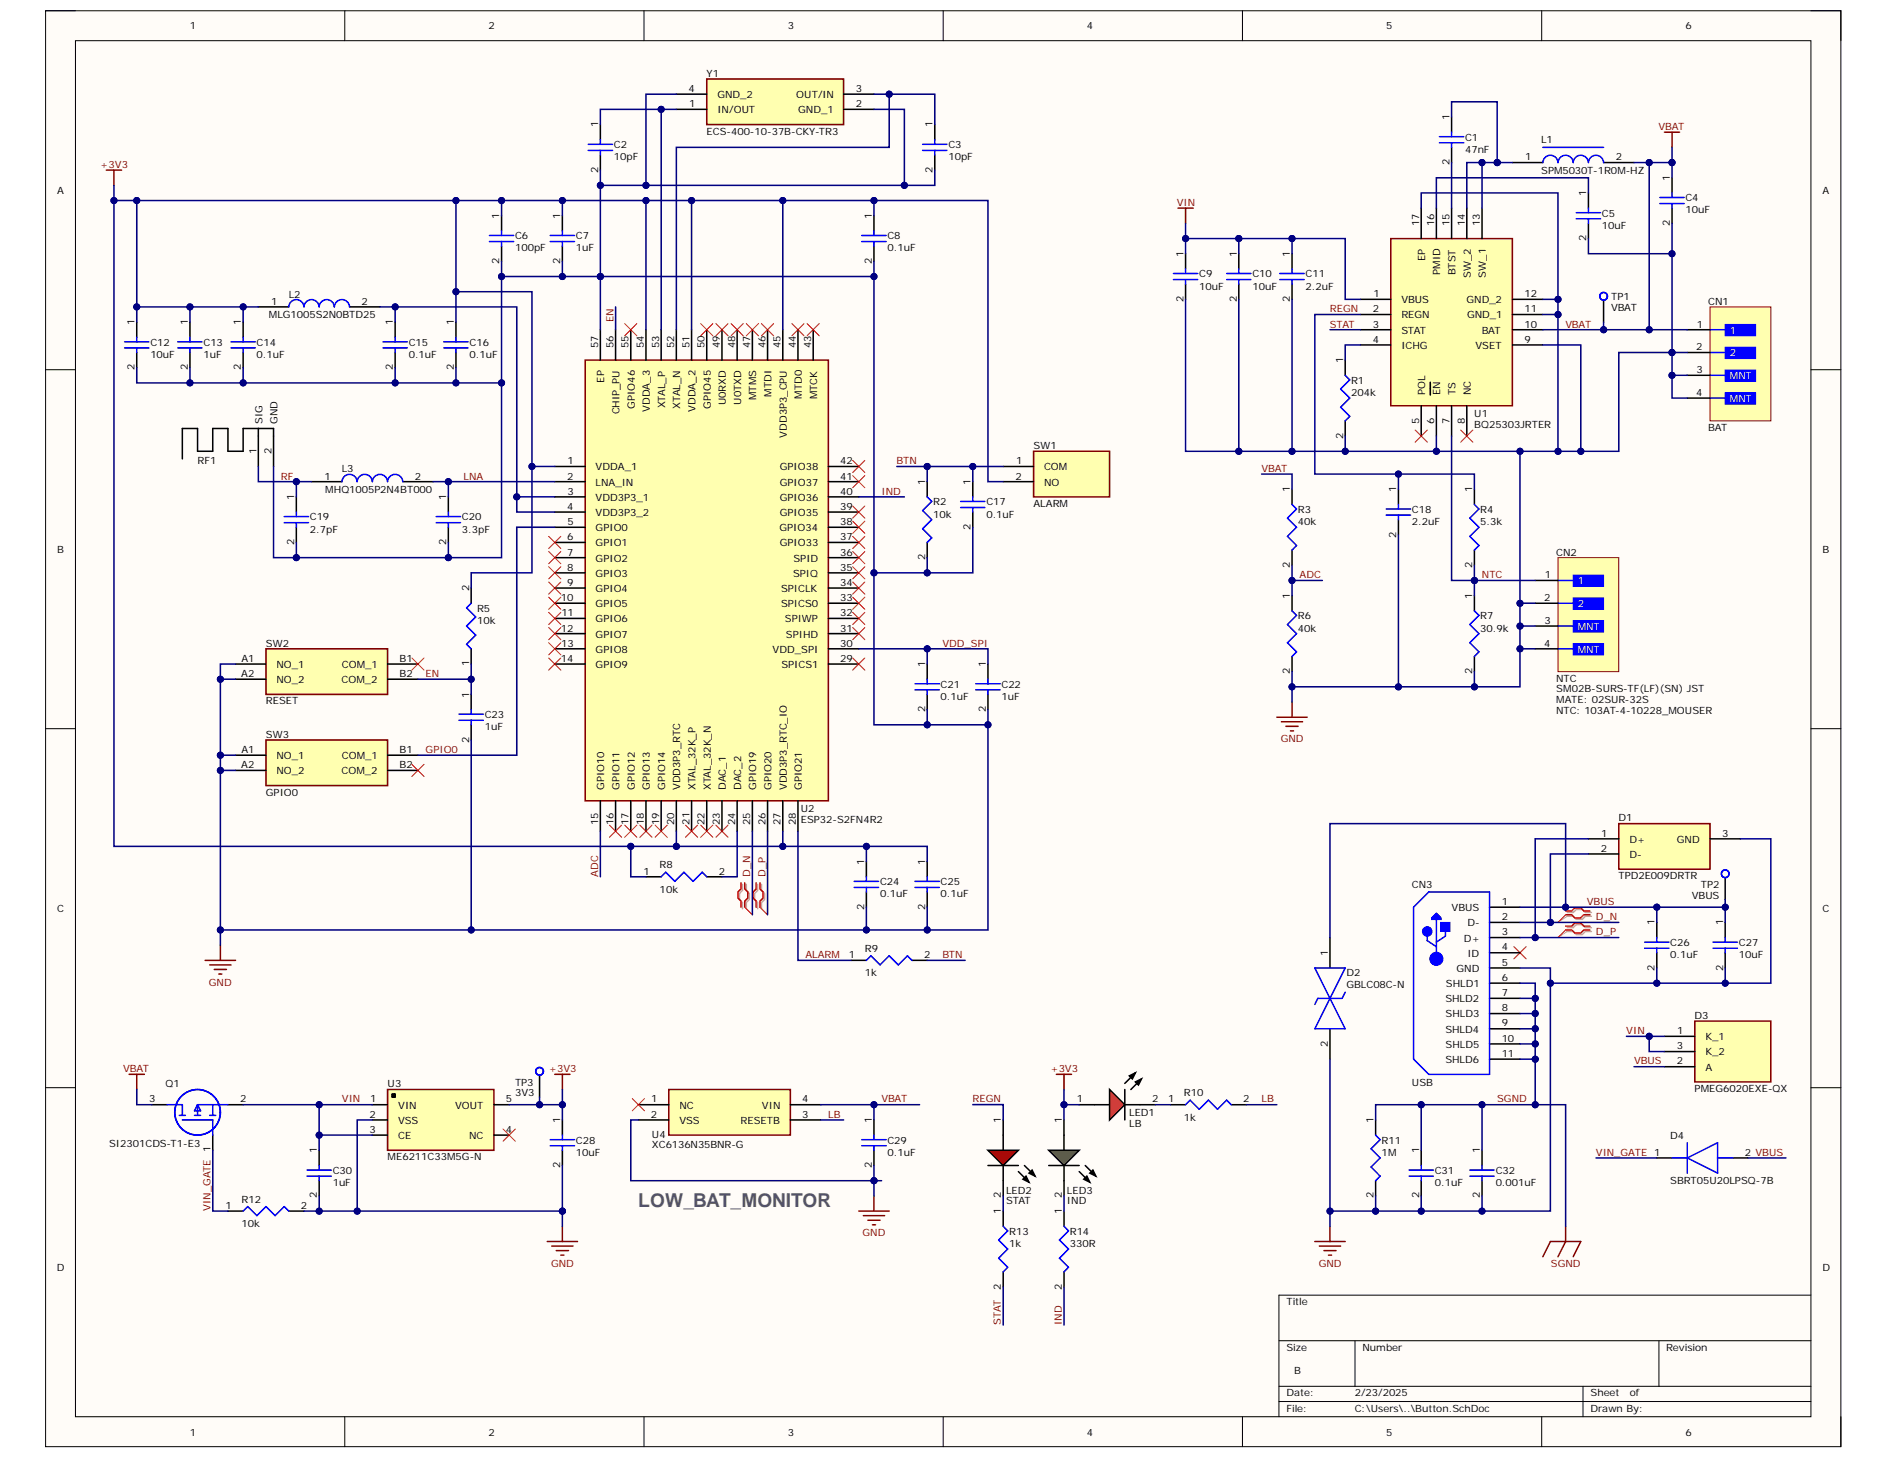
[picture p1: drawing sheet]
<svg xmlns="http://www.w3.org/2000/svg" width="279mm" height="216mm" viewBox="0 0 279 216" stroke-linecap="round" stroke-linejoin="round" font-family="sans-serif">
<defs><g id="words">
<text font-size="2.8" fill="#406c62" x="94.4" y="178.6">LOW_BAT_MONITOR</text>
<g font-size="1.5">
<text x="28.1" y="4.4">1</text>
<text x="72.3" y="4.4">2</text>
<text x="116.6" y="4.4">3</text>
<text x="160.9" y="4.4">4</text>
<text x="205.1" y="4.4">5</text>
<text x="249.4" y="4.4">6</text>
<text x="104.6" y="11.3">Y1</text>
<text x="101.9" y="13.6">4</text>
<text x="102" y="15.9">1</text>
<text x="106.2" y="16.8">IN/OUT</text>
<text x="106.2" y="14.5">GND_2</text>
<text x="117.8" y="14.5">OUT/IN</text>
<text x="118.1" y="16.8">GND_1</text>
<text x="126.6" y="15.9">2</text>
<text x="126.6" y="13.6">3</text>
<text x="214.5" y="17.8" transform="rotate(-90 214.5 17.8)">1</text>
<text x="88.5" y="18.9" transform="rotate(-90 88.5 18.9)">1</text>
<text x="90.9" y="21.9">C2</text>
<text x="90.9" y="23.7">10pF</text>
<text x="104.6" y="19.9">ECS-400-10-37B-CKY-TR3</text>
<text x="138" y="18.9" transform="rotate(-90 138 18.9)">1</text>
<text x="140.3" y="21.9">C3</text>
<text x="140.3" y="23.7">10pF</text>
<text x="216.8" y="20.8">C1</text>
<text x="216.8" y="22.6">47nF</text>
<text x="225.7" y="23.7">1</text>
<text x="228.1" y="21.2">L1</text>
<text x="239.1" y="23.7">2</text>
<text x="8.5" y="28.7">A</text>
<text x="88.5" y="25.6" transform="rotate(-90 88.5 25.6)">2</text>
<text x="138" y="25.6" transform="rotate(-90 138 25.6)">2</text>
<text x="214.5" y="24.4" transform="rotate(-90 214.5 24.4)">2</text>
<text x="228.1" y="25.8">SPM5030T-1R0M-HZ</text>
<text x="234.7" y="29" transform="rotate(-90 234.7 29)">1</text>
<text x="247.1" y="26.7" transform="rotate(-90 247.1 26.7)">1</text>
<text x="249.4" y="29.8">C4</text>
<text x="269.7" y="28.7">A</text>
<text x="73.9" y="32.4" transform="rotate(-90 73.9 32.4)">1</text>
<text x="76.2" y="35.4">C6</text>
<text x="82.9" y="32.4" transform="rotate(-90 82.9 32.4)">1</text>
<text x="85.2" y="35.4">C7</text>
<text x="129" y="32.4" transform="rotate(-90 129 32.4)">1</text>
<text x="131.3" y="35.4">C8</text>
<text x="210" y="33.5" transform="rotate(-90 210 33.5)">17</text>
<text x="212.2" y="33.5" transform="rotate(-90 212.2 33.5)">16</text>
<text x="214.5" y="33.5" transform="rotate(-90 214.5 33.5)">15</text>
<text x="216.8" y="33.5" transform="rotate(-90 216.8 33.5)">14</text>
<text x="219" y="33.5" transform="rotate(-90 219 33.5)">13</text>
<text x="234.7" y="35.7" transform="rotate(-90 234.7 35.7)">2</text>
<text x="237.1" y="32.1">C5</text>
<text x="237.1" y="33.8">10uF</text>
<text x="247.1" y="33.5" transform="rotate(-90 247.1 33.5)">2</text>
<text x="249.4" y="31.6">10uF</text>
<text x="73.9" y="39.1" transform="rotate(-90 73.9 39.1)">2</text>
<text x="76.2" y="37.2">100pF</text>
<text x="82.9" y="39.1" transform="rotate(-90 82.9 39.1)">2</text>
<text x="85.2" y="37.2">1uF</text>
<text x="129" y="39.1" transform="rotate(-90 129 39.1)">2</text>
<text x="131.3" y="37.2">0.1uF</text>
<text x="175.2" y="38" transform="rotate(-90 175.2 38)">1</text>
<text x="177.5" y="41">C9</text>
<text x="183" y="38" transform="rotate(-90 183 38)">1</text>
<text x="185.3" y="41">C10</text>
<text x="190.9" y="38" transform="rotate(-90 190.9 38)">1</text>
<text x="193.2" y="41">C11</text>
<text x="210.9" y="38.7" transform="rotate(-90 210.9 38.7)">EP</text>
<text x="213.1" y="40.7" transform="rotate(-90 213.1 40.7)">PMID</text>
<text x="215.4" y="40.7" transform="rotate(-90 215.4 40.7)">BTST</text>
<text x="217.7" y="41.1" transform="rotate(-90 217.7 41.1)">SW_2</text>
<text x="219.9" y="41.1" transform="rotate(-90 219.9 41.1)">SW_1</text>
<text x="39.8" y="47.1">MLG1005S2N0BTD25</text>
<text x="40.1" y="45.1">1</text>
<text x="42.7" y="44">L2</text>
<text x="53.5" y="45.1">2</text>
<text x="175.2" y="44.7" transform="rotate(-90 175.2 44.7)">2</text>
<text x="177.5" y="42.8">10uF</text>
<text x="183" y="44.7" transform="rotate(-90 183 44.7)">2</text>
<text x="185.3" y="42.8">10uF</text>
<text x="190.9" y="44.7" transform="rotate(-90 190.9 44.7)">2</text>
<text x="193.2" y="42.8">2.2uF</text>
<text x="203.2" y="46.2">2</text>
<text x="203.2" y="44">1</text>
<text x="207.4" y="44.9">VBUS</text>
<text x="207.4" y="47.1">REGN</text>
<text x="217" y="44.9">GND_2</text>
<text x="217.1" y="47.1">GND_1</text>
<text x="225.6" y="44">12</text>
<text x="225.6" y="46.2">11</text>
<text x="238.4" y="44.4">TP1</text>
<text x="238.4" y="46">VBAT</text>
<text x="252.8" y="45.1">CN1</text>
<text x="19.9" y="48.1" transform="rotate(-90 19.9 48.1)">1</text>
<text x="22.2" y="51.2">C12</text>
<text x="22.2" y="52.9">10uF</text>
<text x="27.8" y="48.1" transform="rotate(-90 27.8 48.1)">1</text>
<text x="30.1" y="51.2">C13</text>
<text x="30.1" y="52.9">1uF</text>
<text x="35.7" y="48.1" transform="rotate(-90 35.7 48.1)">1</text>
<text x="38" y="51.2">C14</text>
<text x="38" y="52.9">0.1uF</text>
<text x="58.2" y="48.1" transform="rotate(-90 58.2 48.1)">1</text>
<text x="60.5" y="51.2">C15</text>
<text x="60.5" y="52.9">0.1uF</text>
<text x="67.2" y="48.1" transform="rotate(-90 67.2 48.1)">1</text>
<text x="69.5" y="51.2">C16</text>
<text x="69.5" y="52.9">0.1uF</text>
<text x="88.5" y="51.5" transform="rotate(-90 88.5 51.5)">57</text>
<text x="90.8" y="51.5" transform="rotate(-90 90.8 51.5)">56</text>
<text x="93" y="51.5" transform="rotate(-90 93 51.5)">55</text>
<text x="95.3" y="51.5" transform="rotate(-90 95.3 51.5)">54</text>
<text x="97.5" y="51.5" transform="rotate(-90 97.5 51.5)">53</text>
<text x="99.8" y="51.5" transform="rotate(-90 99.8 51.5)">52</text>
<text x="102" y="51.5" transform="rotate(-90 102 51.5)">51</text>
<text x="104.3" y="51.5" transform="rotate(-90 104.3 51.5)">50</text>
<text x="106.5" y="51.5" transform="rotate(-90 106.5 51.5)">49</text>
<text x="108.8" y="51.5" transform="rotate(-90 108.8 51.5)">48</text>
<text x="111" y="51.5" transform="rotate(-90 111 51.5)">47</text>
<text x="113.3" y="51.5" transform="rotate(-90 113.3 51.5)">46</text>
<text x="115.5" y="51.5" transform="rotate(-90 115.5 51.5)">45</text>
<text x="117.8" y="51.5" transform="rotate(-90 117.8 51.5)">44</text>
<text x="120" y="51.5" transform="rotate(-90 120 51.5)">43</text>
<text x="198.8" y="53.7" transform="rotate(-90 198.8 53.7)">1</text>
<text x="203.2" y="48.5">3</text>
<text x="203.2" y="50.7">4</text>
<text x="207.4" y="49.4">STAT</text>
<text x="207.4" y="51.6">ICHG</text>
<text x="218.3" y="51.6">VSET</text>
<text x="219.3" y="49.4">BAT</text>
<text x="225.6" y="48.5">10</text>
<text x="225.6" y="50.7">9</text>
<text x="251" y="51.8">2</text>
<text x="251.1" y="48.5">1</text>
<text x="19.9" y="54.8" transform="rotate(-90 19.9 54.8)">2</text>
<text x="27.8" y="54.8" transform="rotate(-90 27.8 54.8)">2</text>
<text x="35.7" y="54.8" transform="rotate(-90 35.7 54.8)">2</text>
<text x="58.2" y="54.8" transform="rotate(-90 58.2 54.8)">2</text>
<text x="67.2" y="54.8" transform="rotate(-90 67.2 54.8)">2</text>
<text x="89.4" y="56.6" transform="rotate(-90 89.4 56.6)">EP</text>
<text x="107.4" y="60" transform="rotate(-90 107.4 60)">U0RXD</text>
<text x="109.7" y="59.9" transform="rotate(-90 109.7 59.9)">U0TXD</text>
<text x="111.9" y="59.2" transform="rotate(-90 111.9 59.2)">MTMS</text>
<text x="114.2" y="58.7" transform="rotate(-90 114.2 58.7)">MTDI</text>
<text x="118.7" y="59" transform="rotate(-90 118.7 59)">MTD0</text>
<text x="120.9" y="59.1" transform="rotate(-90 120.9 59.1)">MTCK</text>
<text x="199.9" y="56.8">R1</text>
<text x="199.9" y="58.6">204k</text>
<text x="210.9" y="58.4" transform="rotate(-90 210.9 58.4)">POL</text>
<text x="213.1" y="58.4" transform="rotate(-90 213.1 58.4)">EN</text>
<text x="215.4" y="58.4" transform="rotate(-90 215.4 58.4)">TS</text>
<text x="217.7" y="58.4" transform="rotate(-90 217.7 58.4)">NC</text>
<text x="251" y="58.6">4</text>
<text x="251.1" y="55.2">3</text>
<text x="38.8" y="62.8" transform="rotate(-90 38.8 62.8)">SIG</text>
<text x="41.1" y="62.8" transform="rotate(-90 41.1 62.8)">GND</text>
<text x="91.7" y="61.3" transform="rotate(-90 91.7 61.3)">CHIP_PU</text>
<text x="93.9" y="60.5" transform="rotate(-90 93.9 60.5)">GPIO46</text>
<text x="96.2" y="60.9" transform="rotate(-90 96.2 60.9)">VDDA_3</text>
<text x="98.4" y="60.4" transform="rotate(-90 98.4 60.4)">XTAL_P</text>
<text x="100.7" y="60.5" transform="rotate(-90 100.7 60.5)">XTAL_N</text>
<text x="102.9" y="60.9" transform="rotate(-90 102.9 60.9)">VDDA_2</text>
<text x="105.2" y="60.5" transform="rotate(-90 105.2 60.5)">GPIO45</text>
<text x="116.4" y="64.7" transform="rotate(-90 116.4 64.7)">VDD3P3_CPU</text>
<text x="198.8" y="64.9" transform="rotate(-90 198.8 64.9)">2</text>
<text x="210" y="62.7" transform="rotate(-90 210 62.7)">5</text>
<text x="212.2" y="62.7" transform="rotate(-90 212.2 62.7)">6</text>
<text x="214.5" y="62.7" transform="rotate(-90 214.5 62.7)">7</text>
<text x="216.8" y="62.7" transform="rotate(-90 216.8 62.7)">8</text>
<text x="218.2" y="61.7">U1</text>
<text x="218.2" y="63.3">BQ25303JRTER</text>
<text x="252.8" y="63.8">BAT</text>
<text x="29.2" y="68.7">RF1</text>
<text x="37.9" y="67.1" transform="rotate(-90 37.9 67.1)">1</text>
<text x="40.2" y="67.2" transform="rotate(-90 40.2 67.2)">2</text>
<text x="48" y="71">1</text>
<text x="50.6" y="69.9">L3</text>
<text x="61.4" y="71">2</text>
<text x="83.9" y="71">2</text>
<text x="84" y="68.7">1</text>
<text x="88.1" y="69.6">VDDA_1</text>
<text x="88.1" y="71.8">LNA_IN</text>
<text x="115.4" y="69.6">GPIO38</text>
<text x="115.4" y="71.8">GPIO37</text>
<text x="124.4" y="68.7">42</text>
<text x="124.4" y="71">41</text>
<text x="136.9" y="71.7" transform="rotate(-90 136.9 71.7)">1</text>
<text x="143.6" y="71.7" transform="rotate(-90 143.6 71.7)">1</text>
<text x="150.3" y="71">2</text>
<text x="150.4" y="68.7">1</text>
<text x="152.9" y="66.4">SW1</text>
<text x="154.5" y="69.6">COM</text>
<text x="154.5" y="71.8">NO</text>
<text x="43.5" y="74" transform="rotate(-90 43.5 74)">1</text>
<text x="45.9" y="77">C19</text>
<text x="48.1" y="73">MHQ1005P2N4BT000</text>
<text x="66" y="74" transform="rotate(-90 66 74)">1</text>
<text x="68.4" y="77">C20</text>
<text x="83.9" y="75.4">4</text>
<text x="84" y="73.2">3</text>
<text x="84" y="77.7">5</text>
<text x="88.1" y="74.1">VDD3P3_1</text>
<text x="88.1" y="76.3">VDD3P3_2</text>
<text x="115.4" y="74.1">GPIO36</text>
<text x="115.4" y="76.3">GPIO35</text>
<text x="124.4" y="73.2">40</text>
<text x="124.4" y="75.4">39</text>
<text x="124.4" y="77.7">38</text>
<text x="138.1" y="74.8">R2</text>
<text x="138.1" y="76.6">10k</text>
<text x="146" y="74.8">C17</text>
<text x="146" y="76.6">0.1uF</text>
<text x="152.9" y="75">ALARM</text>
<text x="190.9" y="72.9" transform="rotate(-90 190.9 72.9)">1</text>
<text x="192.1" y="75.9">R3</text>
<text x="192.1" y="77.7">40k</text>
<text x="206.6" y="72.9" transform="rotate(-90 206.6 72.9)">1</text>
<text x="208.9" y="75.9">C18</text>
<text x="208.9" y="77.7">2.2uF</text>
<text x="217.9" y="72.9" transform="rotate(-90 217.9 72.9)">1</text>
<text x="219.1" y="75.9">R4</text>
<text x="219.1" y="77.7">5.3k</text>
<text x="8.5" y="81.8">B</text>
<text x="43.5" y="80.7" transform="rotate(-90 43.5 80.7)">2</text>
<text x="45.9" y="78.8">2.7pF</text>
<text x="66" y="80.7" transform="rotate(-90 66 80.7)">2</text>
<text x="68.4" y="78.8">3.3pF</text>
<text x="83.9" y="80">6</text>
<text x="83.9" y="82.2">7</text>
<text x="88.1" y="78.6">GPIO0</text>
<text x="88.1" y="80.9">GPIO1</text>
<text x="88.1" y="83.1">GPIO2</text>
<text x="115.3" y="78.6">GPIO34</text>
<text x="115.4" y="80.9">GPIO33</text>
<text x="117.4" y="83.1">SPID</text>
<text x="124.4" y="80">37</text>
<text x="124.4" y="82.2">36</text>
<text x="136.9" y="82.9" transform="rotate(-90 136.9 82.9)">2</text>
<text x="143.6" y="78.4" transform="rotate(-90 143.6 78.4)">2</text>
<text x="206.6" y="79.5" transform="rotate(-90 206.6 79.5)">2</text>
<text x="230.3" y="82.2">CN2</text>
<text x="269.7" y="81.8">B</text>
<text x="69.4" y="87.4" transform="rotate(-90 69.4 87.4)">2</text>
<text x="83" y="88.9">10</text>
<text x="83.9" y="84.4">8</text>
<text x="83.9" y="86.7">9</text>
<text x="88.1" y="85.3">GPIO3</text>
<text x="88.1" y="87.6">GPIO4</text>
<text x="88.1" y="89.9">GPIO5</text>
<text x="115.6" y="87.6">SPICLK</text>
<text x="115.6" y="89.9">SPICS0</text>
<text x="117.4" y="85.3">SPIQ</text>
<text x="124.4" y="84.4">35</text>
<text x="124.4" y="86.7">34</text>
<text x="124.4" y="88.9">33</text>
<text x="190.9" y="88.6" transform="rotate(-90 190.9 88.6)">1</text>
<text x="190.9" y="84" transform="rotate(-90 190.9 84)">2</text>
<text x="217.9" y="88.6" transform="rotate(-90 217.9 88.6)">1</text>
<text x="217.9" y="84" transform="rotate(-90 217.9 84)">2</text>
<text x="228.5" y="88.9">2</text>
<text x="228.6" y="85.5">1</text>
<text x="39.3" y="95.7">SW2</text>
<text x="70.6" y="90.5">R5</text>
<text x="70.6" y="92.3">10k</text>
<text x="83" y="93.5">12</text>
<text x="83" y="95.7">13</text>
<text x="83.1" y="91.2">11</text>
<text x="88.1" y="92.1">GPIO6</text>
<text x="88.1" y="94.3">GPIO7</text>
<text x="116.1" y="92.1">SPIWP</text>
<text x="116.3" y="94.3">SPIHD</text>
<text x="124.4" y="91.2">32</text>
<text x="124.4" y="93.5">31</text>
<text x="124.4" y="95.7">30</text>
<text x="192.1" y="91.6">R6</text>
<text x="192.1" y="93.5">40k</text>
<text x="219.1" y="91.6">R7</text>
<text x="219.1" y="93.5">30.9k</text>
<text x="228.5" y="95.7">4</text>
<text x="228.6" y="92.3">3</text>
<text x="35.7" y="100.2">A2</text>
<text x="35.7" y="97.9">A1</text>
<text x="40.9" y="98.8">NO_1</text>
<text x="40.9" y="101.1">NO_2</text>
<text x="50.5" y="101.1">COM_2</text>
<text x="50.6" y="98.8">COM_1</text>
<text x="59.1" y="97.9">B1</text>
<text x="59.1" y="100.2">B2</text>
<text x="69.4" y="98.6" transform="rotate(-90 69.4 98.6)">1</text>
<text x="83" y="97.9">14</text>
<text x="88.1" y="96.6">GPIO8</text>
<text x="88.1" y="98.8">GPIO9</text>
<text x="114.3" y="96.6">VDD_SPI</text>
<text x="115.6" y="98.8">SPICS1</text>
<text x="124.4" y="97.9">29</text>
<text x="136.9" y="98.7" transform="rotate(-90 136.9 98.7)">1</text>
<text x="139.2" y="101.7">C21</text>
<text x="145.9" y="98.7" transform="rotate(-90 145.9 98.7)">1</text>
<text x="148.2" y="101.7">C22</text>
<text x="190.9" y="99.8" transform="rotate(-90 190.9 99.8)">2</text>
<text x="217.9" y="99.8" transform="rotate(-90 217.9 99.8)">2</text>
<text x="230.3" y="100.9">NTC</text>
<text x="39.3" y="104.2">RESET</text>
<text x="69.4" y="103.2" transform="rotate(-90 69.4 103.2)">1</text>
<text x="71.7" y="106.3">C23</text>
<text x="136.9" y="105.4" transform="rotate(-90 136.9 105.4)">2</text>
<text x="139.2" y="103.6">0.1uF</text>
<text x="145.9" y="105.4" transform="rotate(-90 145.9 105.4)">2</text>
<text x="148.2" y="103.6">1uF</text>
<text x="230.3" y="105.6">NTC: 103AT-4-10228_MOUSER</text>
<text x="230.3" y="104">MATE: 02SUR-32S</text>
<text x="230.3" y="102.4">SM02B-SURS-TF(LF)(SN) JST</text>
<text x="35.7" y="113.7">A2</text>
<text x="35.7" y="111.4">A1</text>
<text x="39.3" y="109.2">SW3</text>
<text x="40.9" y="112.3">NO_1</text>
<text x="50.6" y="112.3">COM_1</text>
<text x="59.1" y="111.4">B1</text>
<text x="59.1" y="113.7">B2</text>
<text x="69.4" y="109.9" transform="rotate(-90 69.4 109.9)">2</text>
<text x="71.7" y="108">1uF</text>
<text x="39.3" y="117.7">GPIO0</text>
<text x="40.9" y="114.6">NO_2</text>
<text x="50.5" y="114.6">COM_2</text>
<text x="89.4" y="116.9" transform="rotate(-90 89.4 116.9)">GPIO10</text>
<text x="91.7" y="116.9" transform="rotate(-90 91.7 116.9)">GPIO11</text>
<text x="93.9" y="116.9" transform="rotate(-90 93.9 116.9)">GPIO12</text>
<text x="96.2" y="116.9" transform="rotate(-90 96.2 116.9)">GPIO13</text>
<text x="98.4" y="116.9" transform="rotate(-90 98.4 116.9)">GPIO14</text>
<text x="100.7" y="116.9" transform="rotate(-90 100.7 116.9)">VDD3P3_RTC</text>
<text x="102.9" y="116.9" transform="rotate(-90 102.9 116.9)">XTAL_32K_P</text>
<text x="105.2" y="116.9" transform="rotate(-90 105.2 116.9)">XTAL_32K_N</text>
<text x="107.4" y="116.9" transform="rotate(-90 107.4 116.9)">DAC_1</text>
<text x="109.7" y="116.9" transform="rotate(-90 109.7 116.9)">DAC_2</text>
<text x="111.9" y="116.9" transform="rotate(-90 111.9 116.9)">GPIO19</text>
<text x="114.2" y="116.9" transform="rotate(-90 114.2 116.9)">GPIO20</text>
<text x="116.4" y="116.9" transform="rotate(-90 116.4 116.9)">VDD3P3_RTC_IO</text>
<text x="118.7" y="116.9" transform="rotate(-90 118.7 116.9)">GPIO21</text>
<text x="88.5" y="122.1" transform="rotate(-90 88.5 122.1)">15</text>
<text x="90.8" y="122.1" transform="rotate(-90 90.8 122.1)">16</text>
<text x="93" y="122.1" transform="rotate(-90 93 122.1)">17</text>
<text x="95.3" y="122.1" transform="rotate(-90 95.3 122.1)">18</text>
<text x="97.5" y="122.1" transform="rotate(-90 97.5 122.1)">19</text>
<text x="99.8" y="122.1" transform="rotate(-90 99.8 122.1)">20</text>
<text x="102" y="122" transform="rotate(-90 102 122)">21</text>
<text x="104.3" y="122.1" transform="rotate(-90 104.3 122.1)">22</text>
<text x="106.5" y="122.1" transform="rotate(-90 106.5 122.1)">23</text>
<text x="108.8" y="122.1" transform="rotate(-90 108.8 122.1)">24</text>
<text x="111" y="122.1" transform="rotate(-90 111 122.1)">25</text>
<text x="113.3" y="122.1" transform="rotate(-90 113.3 122.1)">26</text>
<text x="115.5" y="122.1" transform="rotate(-90 115.5 122.1)">27</text>
<text x="117.8" y="122.1" transform="rotate(-90 117.8 122.1)">28</text>
<text x="118.5" y="120.2">U2</text>
<text x="118.5" y="121.8">ESP32-S2FN4R2</text>
<text x="236.9" y="123.8">1</text>
<text x="239.5" y="121.5">D1</text>
<text x="241.1" y="124.7">D+</text>
<text x="248.2" y="124.7">GND</text>
<text x="254.8" y="123.8">3</text>
<text x="95.3" y="129.4">1</text>
<text x="97.6" y="128.5">R8</text>
<text x="106.4" y="129.4">2</text>
<text x="127.9" y="128" transform="rotate(-90 127.9 128)">1</text>
<text x="130.2" y="131">C24</text>
<text x="136.9" y="128" transform="rotate(-90 136.9 128)">1</text>
<text x="139.2" y="131">C25</text>
<text x="208.9" y="131.4">CN3</text>
<text x="236.9" y="126.1">2</text>
<text x="239.5" y="130.1">TPD2E009DRTR</text>
<text x="241.1" y="126.9">D-</text>
<text x="251.7" y="131.4">TP2</text>
<text x="8.5" y="135">C</text>
<text x="97.6" y="132.1">10k</text>
<text x="127.9" y="134.6" transform="rotate(-90 127.9 134.6)">2</text>
<text x="130.2" y="132.8">0.1uF</text>
<text x="136.9" y="134.6" transform="rotate(-90 136.9 134.6)">2</text>
<text x="139.2" y="132.8">0.1uF</text>
<text x="214.8" y="134.8">VBUS</text>
<text x="217.2" y="137">D-</text>
<text x="222.2" y="133.9">1</text>
<text x="222.2" y="136.2">2</text>
<text x="244.9" y="136.9" transform="rotate(-90 244.9 136.9)">1</text>
<text x="250.4" y="133">VBUS</text>
<text x="255" y="136.9" transform="rotate(-90 255 136.9)">1</text>
<text x="269.7" y="135">C</text>
<text x="125.6" y="141.8">1</text>
<text x="128" y="140.9">R9</text>
<text x="136.7" y="141.8">2</text>
<text x="196.5" y="141.4" transform="rotate(-90 196.5 141.4)">1</text>
<text x="215.5" y="143.8">GND</text>
<text x="216.6" y="139.3">D+</text>
<text x="217.2" y="141.6">ID</text>
<text x="222.2" y="138.4">3</text>
<text x="222.2" y="140.6">4</text>
<text x="222.2" y="142.9">5</text>
<text x="244.9" y="143.6" transform="rotate(-90 244.9 143.6)">2</text>
<text x="247.2" y="140">C26</text>
<text x="247.2" y="141.8">0.1uF</text>
<text x="255" y="143.6" transform="rotate(-90 255 143.6)">2</text>
<text x="257.3" y="140">C27</text>
<text x="257.3" y="141.8">10uF</text>
<text x="128" y="144.5">1k</text>
<text x="199.3" y="144.5">D2</text>
<text x="199.3" y="146.3">GBLC08C-N</text>
<text x="213.9" y="148.3">SHLD2</text>
<text x="214" y="146.1">SHLD1</text>
<text x="222.2" y="145.2">6</text>
<text x="222.2" y="147.4">7</text>
<text x="222.2" y="149.6">8</text>
<text x="196.5" y="154.9" transform="rotate(-90 196.5 154.9)">2</text>
<text x="213.9" y="152.8">SHLD4</text>
<text x="213.9" y="150.5">SHLD3</text>
<text x="213.9" y="155.1">SHLD5</text>
<text x="222.2" y="151.9">9</text>
<text x="222.2" y="154.2">10</text>
<text x="248.2" y="155.3">3</text>
<text x="248.2" y="153">1</text>
<text x="250.8" y="150.8">D3</text>
<text x="252.4" y="153.9">K_1</text>
<text x="24.5" y="160.9">Q1</text>
<text x="57.4" y="160.9">U3</text>
<text x="76.2" y="160.7">TP3</text>
<text x="208.9" y="160.7">USB</text>
<text x="213.9" y="157.3">SHLD6</text>
<text x="222.2" y="156.4">11</text>
<text x="248.2" y="157.5">2</text>
<text x="250.8" y="161.6">PMEG6020EXE-QX</text>
<text x="252.4" y="158.4">A</text>
<text x="252.4" y="156.2">K_2</text>
<text x="22.1" y="163.1">3</text>
<text x="35.5" y="163.1">2</text>
<text x="54.7" y="167.7">3</text>
<text x="54.7" y="165.4">2</text>
<text x="54.8" y="163.1">1</text>
<text x="58.9" y="166.3">VSS</text>
<text x="58.9" y="164.1">VIN</text>
<text x="67.3" y="164.1">VOUT</text>
<text x="74.9" y="167.7">4</text>
<text x="74.9" y="163.1">5</text>
<text x="76.2" y="162.2">3V3</text>
<text x="82.9" y="166.2" transform="rotate(-90 82.9 166.2)">1</text>
<text x="96.3" y="165.4">2</text>
<text x="96.4" y="163.1">1</text>
<text x="100.5" y="164.1">NC</text>
<text x="100.5" y="166.3">VSS</text>
<text x="109.6" y="166.3">RESETB</text>
<text x="112.8" y="164.1">VIN</text>
<text x="118.7" y="165.4">3</text>
<text x="118.7" y="163.1">4</text>
<text x="129" y="166.2" transform="rotate(-90 129 166.2)">1</text>
<text x="148.1" y="166.2" transform="rotate(-90 148.1 166.2)">1</text>
<text x="157.1" y="166.2" transform="rotate(-90 157.1 166.2)">1</text>
<text x="159.4" y="163.1">1</text>
<text x="167.1" y="165.2">LED1</text>
<text x="167.1" y="166.7">LB</text>
<text x="170.5" y="163.1">2</text>
<text x="172.9" y="163.1">1</text>
<text x="175.2" y="162.2">R10</text>
<text x="175.2" y="165.8">1k</text>
<text x="184" y="163.1">2</text>
<text x="203.2" y="166.2" transform="rotate(-90 203.2 166.2)">1</text>
<text x="16.2" y="169.7">SI2301CDS-T1-E3</text>
<text x="31.2" y="170.5" transform="rotate(-90 31.2 170.5)">1</text>
<text x="46.9" y="170.7" transform="rotate(-90 46.9 170.7)">1</text>
<text x="49.2" y="173.7">C30</text>
<text x="57.4" y="171.7">ME6211C33M5G-N</text>
<text x="58.9" y="168.5">CE</text>
<text x="69.4" y="168.5">NC</text>
<text x="82.9" y="172.9" transform="rotate(-90 82.9 172.9)">2</text>
<text x="85.2" y="169.2">C28</text>
<text x="85.2" y="171">10uF</text>
<text x="96.5" y="168.3">U4</text>
<text x="96.5" y="169.9">XC6136N35BNR-G</text>
<text x="129" y="172.9" transform="rotate(-90 129 172.9)">2</text>
<text x="131.3" y="169.2">C29</text>
<text x="131.3" y="171">0.1uF</text>
<text x="204.5" y="169.2">R11</text>
<text x="204.5" y="171">1M</text>
<text x="210" y="170.7" transform="rotate(-90 210 170.7)">1</text>
<text x="212.3" y="173.7">C31</text>
<text x="219" y="170.7" transform="rotate(-90 219 170.7)">1</text>
<text x="221.3" y="173.7">C32</text>
<text x="247.2" y="168.5">D4</text>
<text x="258.2" y="171">2 VBUS</text>
<text x="33.4" y="178.9">1</text>
<text x="35.7" y="178">R12</text>
<text x="44.5" y="178.9">2</text>
<text x="46.9" y="177.3" transform="rotate(-90 46.9 177.3)">2</text>
<text x="49.2" y="175.5">1uF</text>
<text x="148.1" y="179.7" transform="rotate(-90 148.1 179.7)">1</text>
<text x="148.1" y="177.3" transform="rotate(-90 148.1 177.3)">2</text>
<text x="148.9" y="176.6">LED2</text>
<text x="148.9" y="178.2">STAT</text>
<text x="157.1" y="179.7" transform="rotate(-90 157.1 179.7)">1</text>
<text x="157.1" y="177.3" transform="rotate(-90 157.1 177.3)">2</text>
<text x="157.9" y="176.6">LED3</text>
<text x="157.9" y="178.2">IND</text>
<text x="203.2" y="177.3" transform="rotate(-90 203.2 177.3)">2</text>
<text x="210" y="177.3" transform="rotate(-90 210 177.3)">2</text>
<text x="212.3" y="175.5">0.1uF</text>
<text x="219" y="177.3" transform="rotate(-90 219 177.3)">2</text>
<text x="221.3" y="175.5">0.001uF</text>
<text x="247.2" y="175.3">SBRT05U20LPSQ-7B</text>
<text x="35.7" y="181.6">10k</text>
<text x="149.4" y="182.7">R13</text>
<text x="149.4" y="184.5">1k</text>
<text x="158.3" y="182.7">R14</text>
<text x="158.3" y="184.5">330R</text>
<text x="8.4" y="188.1">D</text>
<text x="148.1" y="190.8" transform="rotate(-90 148.1 190.8)">2</text>
<text x="157.1" y="190.8" transform="rotate(-90 157.1 190.8)">2</text>
<text x="269.7" y="188.1">D</text>
<text x="190.4" y="193.1">Title</text>
<text x="190.4" y="199.9">Size</text>
<text x="191.5" y="203.3">B</text>
<text x="201.6" y="199.9">Number</text>
<text x="246.6" y="199.9">Revision</text>
<text x="190.4" y="206.6">Date:</text>
<text x="190.4" y="208.9">File:</text>
<text x="200.5" y="206.6">2/23/2025</text>
<text x="200.5" y="208.9">C:\Users\..\Button.SchDoc</text>
<text x="235.4" y="206.6">Sheet</text>
<text x="235.4" y="208.9">Drawn By:</text>
<text x="241.2" y="206.6">of</text>
<text x="28.1" y="212.4">1</text>
<text x="72.3" y="212.4">2</text>
<text x="116.6" y="212.4">3</text>
<text x="160.9" y="212.4">4</text>
<text x="205.1" y="212.4">5</text>
<text x="249.4" y="212.4">6</text>
</g>
<g font-size="1.5" fill="#800000">
<text x="245.5" y="19.2">VBAT</text>
<text x="14.8" y="24.9">+3V3</text>
<text x="174.1" y="30.5">VIN</text>
<text x="90.8" y="47.7" transform="rotate(-90 90.8 47.7)">EN</text>
<text x="196.8" y="46.2">REGN</text>
<text x="196.8" y="48.5">STAT</text>
<text x="231.7" y="48.5">VBAT</text>
<text x="41.6" y="71">RF</text>
<text x="68.6" y="71">LNA</text>
<text x="132.7" y="68.7">BTN</text>
<text x="186.7" y="69.8">VBAT</text>
<text x="130.4" y="73.2">IND</text>
<text x="192.3" y="85.5">ADC</text>
<text x="219.3" y="85.5">NTC</text>
<text x="139.5" y="95.7">VDD_SPI</text>
<text x="63" y="100.2">EN</text>
<text x="63" y="111.4">GPIO0</text>
<text x="189.5" y="109.9">GND</text>
<text x="88.5" y="129.7" transform="rotate(-90 88.5 129.7)">ADC</text>
<text x="111" y="129.7" transform="rotate(-90 111 129.7)">D_N</text>
<text x="113.3" y="129.7" transform="rotate(-90 113.3 129.7)">D_P</text>
<text x="234.8" y="133.9">VBUS</text>
<text x="236.2" y="136.2">D_N</text>
<text x="119.2" y="141.8">ALARM</text>
<text x="139.5" y="141.8">BTN</text>
<text x="236.2" y="138.4">D_P</text>
<text x="30.9" y="145.8">GND</text>
<text x="240.7" y="153">VIN</text>
<text x="18.2" y="158.7">VBAT</text>
<text x="81.2" y="158.7">+3V3</text>
<text x="155.4" y="158.7">+3V3</text>
<text x="241.8" y="157.5">VBUS</text>
<text x="50.6" y="163.1">VIN</text>
<text x="122.6" y="165.4">LB</text>
<text x="130.4" y="163.1">VBAT</text>
<text x="143.9" y="163.1">REGN</text>
<text x="186.7" y="163.1">LB</text>
<text x="221.6" y="163.1">SGND</text>
<text x="236.2" y="171">VIN_GATE 1</text>
<text x="31.2" y="179.2" transform="rotate(-90 31.2 179.2)">VIN_GATE</text>
<text x="127.7" y="182.9">GND</text>
<text x="81.5" y="187.4">GND</text>
<text x="195.2" y="187.4">GND</text>
<text x="229.5" y="187.4">SGND</text>
<text x="148.1" y="196.1" transform="rotate(-90 148.1 196.1)">STAT</text>
<text x="157.1" y="196.1" transform="rotate(-90 157.1 196.1)">IND</text>
</g>
<g font-size="1.5" fill="#fff">
<text x="256" y="49.4">1</text>
<text x="256" y="52.7">2</text>
<text x="256" y="56.1">MNT</text>
<text x="256" y="59.5">MNT</text>
<text x="233.5" y="86.5">1</text>
<text x="233.5" y="89.9">2</text>
<text x="233.5" y="93.2">MNT</text>
<text x="233.5" y="96.6">MNT</text>
</g>
</g></defs>
<path d="M6.7 1.6h265.7v212.5h-265.7z" fill-rule="evenodd" fill="#fffcf8"/>
<path d="M6.7 1.6h265.7v212.5h-265.7z" fill="none" stroke="#000" stroke-width=".15"/>
<path d="M11.2 6h256.8v203.6h-256.8z" fill-rule="evenodd" fill="#fffcf8"/>
<g fill="none" stroke="#000" stroke-width=".15">
<path d="M6.7 1.6h4.5M11.2 6h256.8v203.6h-256.8zM51 1.6v4.4M95.3 1.6v4.4M139.6 1.6v4.4M183.9 1.6v4.4M228.2 1.6v4.4M268 1.6h4.4v4.4M6.7 54.7h4.5M268 54.7h4.4M6.7 107.8h4.5M268 107.8h4.4"/>
<path d="M6.7 161h4.5M268 161h4.4M189.3 198.4h78.7M200.5 198.4v6.7M245.5 198.4v6.7M268 191.7h-78.7v17.9M51 209.6v4.5M95.3 209.6v4.5M139.6 209.6v4.5M183.9 209.6v4.5M189.3 205.1h78.7M189.3 207.4h78.7"/>
<path d="M228.2 209.6v4.5M234.3 205.1v4.5M272.4 209.6v4.5"/>
</g>
<path d="M86.6 53.3h36v65.2h-36z" fill-rule="evenodd" fill="#ffffb0"/>
<path d="M86.6 53.3h36v65.2h-36z" fill="none" stroke="#800000" stroke-width=".23"/>
<g fill="none" stroke="#000" stroke-width=".23">
<path d="M88.8 48.8v4.5M91.1 48.8v4.5M93.3 48.8v4.5M95.6 48.8v4.5M97.8 48.8v4.5M100.1 48.8v4.5M102.3 48.8v4.5M104.6 48.8v4.5M106.8 48.8v4.5M109.1 48.8v4.5M111.3 48.8v4.5M113.6 48.8v4.5"/>
<path d="M115.8 48.8v4.5M118.1 48.8v4.5M120.3 48.8v4.5M82.1 69h4.5M82.1 71.3h4.5M82.1 73.5h4.5M82.1 75.8h4.5M82.1 78h4.5M122.6 69h4.5M122.6 71.3h4.5M122.6 73.5h4.5M122.6 75.8h4.5"/>
<path d="M122.6 78h4.5M82.1 80.3h4.5M82.1 82.5h4.5M82.1 84.8h4.5M82.1 87h4.5M82.1 89.3h4.5M82.1 91.5h4.5M82.1 93.8h4.5M82.1 96h4.5M82.1 98.3h4.5M122.6 80.3h4.5M122.6 82.5h4.5"/>
<path d="M122.6 84.8h4.5M122.6 87h4.5M122.6 89.3h4.5M122.6 91.5h4.5M122.6 93.8h4.5M122.6 96h4.5M122.6 98.3h4.5M88.8 118.5v4.5M91.1 118.5v4.5M93.3 118.5v4.5M95.6 118.5v4.5M97.8 118.5v4.5"/>
<path d="M100.1 118.5v4.5M102.3 118.5v4.5M104.6 118.5v4.5M106.8 118.5v4.5M109.1 118.5v4.5M111.3 118.5v4.5M113.6 118.5v4.5M115.8 118.5v4.5M118.1 118.5v4.5"/>
</g>
<path d="M153 66.8h11.2v6.7h-11.2z" fill-rule="evenodd" fill="#ffffb0"/>
<path d="M153 66.8h11.2v6.7h-11.2z" fill="none" stroke="#800000" stroke-width=".23"/>
<g fill="none" stroke="#000" stroke-width=".23">
<path d="M88.8 18.4v2.3M138.3 18.4v2.3M88.8 22.9v2.3M129.3 31.9v2.3M129.3 36.4v2.3M138.3 22.9v2.3M148.5 69h4.5M148.5 71.3h4.5M137.2 98.3v2.2M137.2 102.8v2.2M95.6 129.7h2.2M104.6 129.7h2.2"/>
<path d="M128.2 127.5v2.2M128.2 132v2.2M137.2 127.5v2.2M137.2 132v2.2"/>
</g>
<g fill="none" stroke="#000" stroke-width=".22">
<path d="M74.2 31.9v2.3M74.2 36.4v2.3M20.2 47.7v2.2M20.2 52.2v2.2M36 47.7v2.2M36 52.2v2.2M58.5 47.7v2.2M58.5 52.2v2.2M67.5 47.7v2.2M67.5 52.2v2.2M27 67.9v-4.5h2.2v3.4h2.3v-3.4h2.2v3.4h2.3v-3.4h4.5v5.6M38.2 63.4v5.6"/>
<path d="M43.9 73.5v2.3M43.9 78v2.3M46.1 71.3h4.5M59.6 71.3h4.5M66.4 73.5v2.3M66.4 78v2.3"/>
</g>
<g fill="none" stroke="#00f" stroke-width=".23">
<path d="M87 21.4h3.6M87 22.3h3.6M88.8 20.7v.7M88.8 22.3v.6M127.5 34.8h3.6M127.5 35.7h3.6M129.3 34.2v.6M129.3 35.7v.7M136.5 21.4h3.6M136.5 22.3h3.6M138.3 20.7v.7M138.3 22.3v.6"/>
<path d="M135.4 101.2h3.6M135.4 102.1h3.6M137.2 100.5v.7M137.2 102.1v.7M97.8 129.7l.7-.6 1.4 1.3 1.3-1.3 1.4 1.3 1.3-1.3 .7 .6M126.4 130.4h3.6M126.4 131.3h3.6M128.2 129.7v.7M128.2 131.3v.7M135.4 130.4h3.6M135.4 131.3h3.6M137.2 129.7v.7"/>
<path d="M137.2 131.3v.7"/>
</g>
<g fill="none" stroke="#00f" stroke-width=".22">
<path d="M72.4 34.8h3.6M72.4 35.7h3.6M74.2 34.2v.6M74.2 35.7v.7M18.4 50.6h3.6M18.4 51.5h3.6M20.2 49.9v.7M20.2 51.5v.7M34.2 50.6h3.6M34.2 51.5h3.6M36 49.9v.7M36 51.5v.7"/>
<path d="M56.7 50.6h3.6M56.7 51.5h3.6M58.5 49.9v.7M58.5 51.5v.7M65.7 50.6h3.6M65.7 51.5h3.6M67.5 49.9v.7M67.5 51.5v.7M42.1 76.4h3.6M42.1 77.3h3.6M43.9 75.8v.6M43.9 77.3v.7"/>
<path d="M50.6 71.3a1.12 1.12 0 0 1 1.1-1.1 1.12 1.12 0 0 1 1.2 1.1 1.13 1.13 0 0 1 1.1-1.1 1.13 1.13 0 0 1 1.1 1.1 1.13 1.13 0 0 1 1.1-1.1 1.13 1.13 0 0 1 1.2 1.1 1.13 1.13 0 0 1 1.1-1.1 1.13 1.13 0 0 1 1.1 1.1M64.6 76.4h3.5M64.6 77.3h3.5M66.4 75.8v.6M66.4 77.3v.7"/>
</g>
<path d="M104.6 11.7h20.2v6.7h-20.2z" fill-rule="evenodd" fill="#ffffb0"/>
<path d="M104.6 11.7h20.2v6.7h-20.2zM32.6 139.9v2.2M30.4 142.1h4.5M31 142.8h3.2M31.7 143.5h1.8M32.4 144.1h.4" fill="none" stroke="#800000" stroke-width=".23"/>
<path d="M100.1 16.2h4.5M100.1 13.9h4.5M124.8 16.2h4.5M124.8 13.9h4.5M69.7 87v2.3M69.7 96v2.3M146.2 98.3v2.2M69.7 102.8v2.2M69.7 107.3v2.2M146.2 102.8v2.2" fill="none" stroke="#000" stroke-width=".23"/>
<path d="M15.7 25.2h2.3M16.9 25.2v2.2" fill="none" stroke="#800000" stroke-width=".22"/>
<path d="M69.7 89.3l-.6 .6 1.3 1.4-1.3 1.3 1.3 1.4-1.3 1.3 .6 .7M67.9 105.7h3.6M67.9 106.6h3.6M69.7 105v.7M69.7 106.6v.7M144.4 101.2h3.6M144.4 102.1h3.6M146.2 100.5v.7M146.2 102.1v.7" fill="none" stroke="#00f" stroke-width=".23"/>
<path d="M83.2 31.9v2.3M83.2 36.4v2.3M28.1 47.7v2.2M28.1 52.2v2.2" fill="none" stroke="#000" stroke-width=".22"/>
<path d="M81.4 34.8h3.6M81.4 35.7h3.6M83.2 34.2v.6M83.2 35.7v.7M26.3 50.6h3.6M26.3 51.5h3.6M28.1 49.9v.7M28.1 51.5v.7" fill="none" stroke="#00f" stroke-width=".22"/>
<path d="M39.4 109.5h18v6.7h-18z" fill-rule="evenodd" fill="#ffffb0"/>
<path d="M39.4 109.5h18v6.7h-18z" fill="none" stroke="#800000" stroke-width=".23"/>
<path d="M34.9 111.8h4.5M34.9 114h4.5M57.4 111.8h4.5M57.4 114h4.5" fill="none" stroke="#000" stroke-width=".23"/>
<path d="M39.4 96h18v6.8h-18z" fill-rule="evenodd" fill="#ffffb0"/>
<path d="M39.4 96h18v6.8h-18z" fill="none" stroke="#800000" stroke-width=".23"/>
<path d="M34.9 98.3h4.5M57.4 98.3h4.5M34.9 100.5h4.5M57.4 100.5h4.5" fill="none" stroke="#000" stroke-width=".23"/>
<path d="M61 97.4l1.8 1.8M62.8 97.4l-1.8 1.8M61 113.1l1.8 1.8M62.8 113.1l-1.8 1.8M231.7 135.4l-1.1 1.1M231.7 137.6l-1.1 1.1M224 140.1l1.8 1.8M225.8 140.1l-1.8 1.8" fill="none" stroke="#f00" stroke-width=".15"/>
<path d="M196.8 138.7v4.5M255.3 129.9v3.2M196.8 152.2v4.5" fill="none" stroke="#000" stroke-width=".22"/>
<g fill="none" stroke="#00f" stroke-width=".22">
<path d="M194.6 143.2l4.5 9h-4.5l4.5-9zM199.1 146.8l-.5 .9h-3.6l-.4 .9"/>
<circle cx="255.3" cy="129.3" r=".57"/>
</g>
<path d="M231.9 135h.9l.5-.4h.9l.4 .4h.9M231.9 135.6h.9l.5 .4h.9l.4-.4h.9M231.9 137.3h.9l.5-.5h.9l.4 .5h.9M231.9 137.8h.9l.5 .5h.9l.4-.5h.9" fill="none" stroke="#d0a19e" stroke-width=".22"/>
<path d="M231.9 135.6l-1.3 .9M231.9 137.8l-1.3 .9" fill="none" stroke="#d0a19e" stroke-width=".15"/>
<path d="M231.7 134.8h.9l.4-.4h.9l.5 .4h.9M231.7 135.4h.9l.4 .4h.9l.5-.4h.9M231.7 137.1h.9l.4-.5h.9l.5 .5h.9M231.7 137.6h.9l.4 .5h.9l.5-.5h.9" fill="none" stroke="#f00" stroke-width=".22"/>
<path d="M239.6 121.9h13.5v6.7h-13.5z" fill-rule="evenodd" fill="#ffffb0"/>
<path d="M239.6 121.9h13.5v6.7h-13.5z" fill="none" stroke="#800000" stroke-width=".22"/>
<path d="M235.1 124.1h4.5M235.1 126.4h4.5M253.1 124.1h4.5" fill="none" stroke="#000" stroke-width=".22"/>
<path d="M57.4 161.2h15.7v9h-15.7z" fill-rule="evenodd" fill="#ffffb0"/>
<path d="M19.1 159h2.3M20.2 159v2.2M82.1 159h2.2M83.2 159v2.2M57.4 161.2h15.7v9h-15.7z" fill="none" stroke="#800000" stroke-width=".23"/>
<path d="M55.1 168h2.3M55.1 163.5h2.3M55.1 165.7h2.3M73.1 168h2.2M73.1 163.5h2.2" fill="none" stroke="#000" stroke-width=".23"/>
<circle cx="58.3" cy="162.1" r=".02" fill="none" stroke="#000" stroke-width=".68"/>
<path d="M110.2 134.2l1.1 1.2M112.5 134.2l1.1 1.2M74.4 167.1l1.9 1.8M76.3 167.1l-1.9 1.8" fill="none" stroke="#f00" stroke-width=".15"/>
<path d="M81 183.7h4.5M81.7 184.4h3.1M82.3 185.1h1.8M83 185.7h.5M83.2 181.5v2.2" fill="none" stroke="#800000" stroke-width=".22"/>
<path d="M109.9 130.9v.9l-.5 .4v.9l.5 .5v.9M110.4 130.9v.9l.5 .4v.9l-.5 .5v.9M112.1 130.9v.9l-.4 .4v.9l.4 .5v.9M112.7 130.9v.9l.4 .4v.9l-.4 .5v.9" fill="none" stroke="#d0a19e" stroke-width=".23"/>
<path d="M110.4 134.5l.9 .9M112.7 134.5l.9 .9" fill="none" stroke="#d0a19e" stroke-width=".15"/>
<path d="M109.7 130.6v.9l-.5 .5v.9l.5 .4v.9M110.2 130.6v.9l.5 .5v.9l-.5 .4v.9M111.9 130.6v.9l-.4 .5v.9l.4 .4v.9M112.5 130.6v.9l.4 .5v.9l-.4 .4v.9" fill="none" stroke="#f00" stroke-width=".23"/>
<path d="M250.8 151.1h11.3v9h-11.3z" fill-rule="evenodd" fill="#ffffb0"/>
<path d="M250.8 151.1h11.3v9h-11.3z" fill="none" stroke="#800000" stroke-width=".22"/>
<path d="M246.3 153.4h4.5M246.3 157.9h4.5M246.3 155.6h4.5" fill="none" stroke="#000" stroke-width=".22"/>
<path d="M22.5 163.5h2.2M31.5 168v2.2M33.7 163.5h2.3" fill="none" stroke="#000" stroke-width=".23"/>
<g fill="none" stroke="#00f" stroke-width=".23">
<path d="M24.7 163.5h2.3v1.5M26.5 165h.9M27 165.7h4.5v2.3M28.8 165h.9M29.2 163.5h4.5M29.2 163.5v1.5M29.2 163.5l.5 .9h-.9zM31 165h.9M31.5 163.5v1.5"/>
<circle cx="29.2" cy="164.6" r="3.4"/>
</g>
<path d="M205.8 35.3h18v24.7h-18z" fill-rule="evenodd" fill="#ffffb0"/>
<path d="M246.3 19.6h2.3M247.4 19.6v2.2M174.3 30.8h2.3M175.4 30.8v2.3M205.8 35.3h18v24.7h-18z" fill="none" stroke="#800000" stroke-width=".22"/>
<g fill="none" stroke="#000" stroke-width=".22">
<path d="M210.3 30.8v4.5M212.6 30.8v4.5M214.8 30.8v4.5M217.1 30.8v4.5M219.3 30.8v4.5M201.3 44.3h4.5M201.3 46.5h4.5M201.3 48.8h4.5M201.3 51h4.5M211.7 56.6v1.9M223.8 44.3h4.5M223.8 46.5h4.5"/>
<path d="M223.8 48.8h4.5M223.8 51h4.5M237.3 44.5v3.2M210.3 60v4.5M212.6 60v4.5M214.8 60v4.5M217.1 60v4.5"/>
</g>
<circle cx="237.3" cy="43.8" r=".57" fill="none" stroke="#00f" stroke-width=".22"/>
<path d="M209.4 63.6l1.8 1.8M211.2 63.6l-1.8 1.8M216.2 63.6l1.8 1.8M218 63.6l-1.8 1.8" fill="none" stroke="#f00" stroke-width=".15"/>
<path d="M253.1 45.4h9v16.9h-9z" fill-rule="evenodd" fill="#ffffb0"/>
<path d="M253.1 45.4h9v16.9h-9z" fill="none" stroke="#800000" stroke-width=".15"/>
<path d="M255.3 48h4.5v1.7h-4.5z" fill-rule="evenodd" fill="#00f"/>
<path d="M255.3 48h4.5v1.7h-4.5z" fill="none" stroke="#00f" stroke-width=".15"/>
<path d="M255.3 51.4h4.5v1.7h-4.5z" fill-rule="evenodd" fill="#00f"/>
<path d="M255.3 51.4h4.5v1.7h-4.5z" fill="none" stroke="#00f" stroke-width=".15"/>
<path d="M255.3 54.8h4.5v1.6h-4.5z" fill-rule="evenodd" fill="#00f"/>
<path d="M255.3 54.8h4.5v1.6h-4.5z" fill="none" stroke="#00f" stroke-width=".15"/>
<path d="M255.3 58.1h4.5v1.7h-4.5z" fill-rule="evenodd" fill="#00f"/>
<path d="M255.3 58.1h4.5v1.7h-4.5z" fill="none" stroke="#00f" stroke-width=".15"/>
<g fill="none" stroke="#00f" stroke-width=".22">
<path d="M214.8 19.6v.6M175.4 39.8v.7M183.3 39.8v.7M191.2 39.8v.7M213 20.2h3.6M213 21.1h3.6M214.8 21.1v.7M233.3 31.5h3.6M233.3 32.4h3.6M235.1 30.8v.7M235.1 32.4v.7M245.6 29.2h3.6"/>
<path d="M245.6 30.1h3.6M247.4 28.5v.7M247.4 30.1v.7M173.7 40.5h3.6M173.7 41.4h3.6M175.4 41.4v.6M181.5 40.5h3.6M181.5 41.4h3.6M183.3 41.4v.6M189.4 40.5h3.6M189.4 41.4h3.6M191.2 41.4v.6"/>
<path d="M199.1 55.5l.6 .7-1.3 1.4 1.3 1.3-1.3 1.4 1.3 1.3-.6 .7M253.1 48.8h2.2M253.1 52.2h2.2M253.1 55.5h2.2M253.1 58.9h2.2M205.1 75.3h3.6M205.1 76.2h3.6M206.9 74.6v.7M206.9 76.2v.7M218.2 74.6l.7 .7-1.4 1.4 1.4 1.3-1.4 1.4 1.4 1.3-.7 .7M218.2 90.4l.7 .7-1.4 1.3 1.4 1.4-1.4 1.3 1.4 1.4-.7 .6M45.4 173.1h3.6"/>
<path d="M45.4 174h3.6M47.2 172.5v.6M47.2 174v.7"/>
</g>
<g fill="none" stroke="#000" stroke-width=".22">
<path d="M214.8 17.3v2.3M175.4 37.5v2.3M183.3 37.5v2.3M191.2 37.5v2.3M214.8 21.8v2.3M235.1 28.5v2.3M235.1 33.1v2.2M247.4 26.3v2.2M247.4 30.8v2.3M175.4 42v2.3M183.3 42v2.3M191.2 42v2.3"/>
<path d="M199.1 53.3v2.2M249.7 48.8h3.4M249.7 52.2h3.4M249.7 55.5h3.4M249.7 58.9h3.4M199.1 62.3v2.2M206.9 72.4v2.2M206.9 76.9v2.3M218.2 72.4v2.2M218.2 81.4v2.2M218.2 88.1v2.3M218.2 97.1v2.3"/>
<path d="M47.2 174.7v2.3"/>
</g>
<path d="M47.2 170.2v2.3M83.2 165.7v2.3M83.2 170.2v2.3" fill="none" stroke="#000" stroke-width=".23"/>
<path d="M81.4 168.6h3.6M81.4 169.5h3.6M83.2 168v.6M83.2 169.5v.7" fill="none" stroke="#00f" stroke-width=".23"/>
<path d="M99 161.2h18v6.8h-18z" fill-rule="evenodd" fill="#ffffb0"/>
<path d="M156.3 159h2.3M157.5 159v2.2M99 161.2h18v6.8h-18z" fill="none" stroke="#800000" stroke-width=".23"/>
<path d="M94.5 163.5h4.5M94.5 165.7h4.5M117 163.5h4.5M117 165.7h4.5M129.3 165.7v2.3M129.3 170.2v2.3M148.5 165.7v2.3" fill="none" stroke="#000" stroke-width=".23"/>
<path d="M93.6 162.6l1.8 1.8M95.4 162.6l-1.8 1.8" fill="none" stroke="#f00" stroke-width=".15"/>
<path d="M127.1 179.2h4.5M127.8 179.9h3.1M129.3 177v2.2M128.4 180.6h1.8M129.1 181.2h.5" fill="none" stroke="#800000" stroke-width=".22"/>
<path d="M127.5 168.6h3.6M127.5 169.5h3.6M129.3 168v.6M129.3 169.5v.7" fill="none" stroke="#00f" stroke-width=".23"/>
<path d="M148.5 174.7v2.3M148.5 179.2v2.3M173.2 163.5h2.2M182.2 163.5h2.2M148.5 188.2v2.3" fill="none" stroke="#000" stroke-width=".22"/>
<path d="M175.4 163.5l.7-.7 1.4 1.4 1.3-1.4 1.4 1.4 1.3-1.4 .7 .7M148.5 181.5l.6 .6-1.3 1.4 1.3 1.3-1.3 1.4 1.3 1.3-.6 .7" fill="none" stroke="#00f" stroke-width=".22"/>
<path d="M146.2 170.2h4.5l-2.2 2.3z" fill="#f00"/>
<path d="M146.2 170.2h4.5l-2.2 2.3zM146.2 172.5h4.5M148.5 168v2.2" fill="none" stroke="#000" stroke-width=".23"/>
<g fill="none" stroke="#000" stroke-width=".22">
<path d="M220.4 134.2h4.5M220.4 136.5h4.5M220.4 138.7h4.5M220.4 141h4.5M220.4 143.2h4.5M220.4 145.5h4.5M220.4 147.7h4.5M220.4 150h4.5M220.4 152.2h4.5M220.4 154.5h4.5M220.4 156.7h4.5M148.5 172.5v2.2"/>
<path d="M150.7 173.4l.9 .9M151.4 174.5l.4-.5 .5 .9zM151.6 172.5l.9 .9M152.3 173.6l.4-.5 .5 .9z"/>
</g>
<path d="M151.4 174.5l.4-.5 .5 .9zM152.3 173.6l.4-.5 .5 .9z" fill="#000"/>
<path d="M211.4 132h9v27h-9l-2.2-2.3v-22.5z" fill="none" stroke="#00f" stroke-width=".22"/>
<circle cx="212.6" cy="141.9" r=".97" fill="#00f"/>
<circle cx="212.6" cy="141.9" r=".97" fill="none" stroke="#00f" stroke-width=".15"/>
<circle cx="211.2" cy="137.8" r=".71" fill="#00f"/>
<circle cx="211.2" cy="137.8" r=".71" fill="none" stroke="#00f" stroke-width=".15"/>
<path d="M213.2 136.5h1.4v1.3h-1.4z" fill-rule="evenodd" fill="#00f"/>
<path d="M213.2 136.5h1.4v1.3h-1.4z" fill="none" stroke="#00f" stroke-width=".15"/>
<path d="M211.9 135.8l.7-.7 .6 .7v.2h-1.3z" fill-rule="evenodd" fill="#00f"/>
<g fill="none" stroke="#00f" stroke-width=".22">
<path d="M211.2 138.3v.9l1.4 .9M211.9 135.8l.7-.7 .6 .7v.2h-1.3zM212.6 135.8v5.4M213.9 137.6v.9l-1.3 .9M243.4 139.4h3.6M245.2 138.7v.7M253.5 139.4h3.6M255.3 138.7v.7M243.4 140.3h3.6M245.2 140.3v.7M253.5 140.3h3.6M255.3 140.3v.7"/>
<path d="M203.6 168l.6 .7-1.3 1.3 1.3 1.3-1.3 1.4 1.3 1.3-.6 .7M208.5 173.1h3.6M208.5 174h3.6M210.3 172.5v.6M210.3 174v.7M217.5 173.1h3.6M217.5 174h3.6M219.3 172.5v.6M219.3 174v.7"/>
</g>
<path d="M245.2 136.5v2.2M255.3 136.5v2.2M245.2 141v2.2M255.3 141v2.2M203.6 165.7v2.3M203.6 174.7v2.3M210.3 170.2v2.3M210.3 174.7v2.3M219.3 170.2v2.3M219.3 174.7v2.3" fill="none" stroke="#000" stroke-width=".22"/>
<path d="M230.6 82.5h9v16.9h-9z" fill-rule="evenodd" fill="#ffffb0"/>
<path d="M230.6 82.5h9v16.9h-9z" fill="none" stroke="#800000" stroke-width=".15"/>
<path d="M232.8 85.1h4.5v1.7h-4.5z" fill-rule="evenodd" fill="#00f"/>
<path d="M232.8 85.1h4.5v1.7h-4.5z" fill="none" stroke="#00f" stroke-width=".15"/>
<path d="M232.8 88.5h4.5v1.7h-4.5z" fill-rule="evenodd" fill="#00f"/>
<path d="M232.8 88.5h4.5v1.7h-4.5z" fill="none" stroke="#00f" stroke-width=".15"/>
<path d="M232.8 91.9h4.5v1.6h-4.5z" fill-rule="evenodd" fill="#00f"/>
<path d="M232.8 91.9h4.5v1.6h-4.5z" fill="none" stroke="#00f" stroke-width=".15"/>
<path d="M232.8 95.2h4.5v1.7h-4.5z" fill-rule="evenodd" fill="#00f"/>
<path d="M232.8 95.2h4.5v1.7h-4.5z" fill="none" stroke="#00f" stroke-width=".15"/>
<g fill="none" stroke="#00f" stroke-width=".22">
<path d="M228.3 24.1a1.12 1.12 0 0 1 1.1-1.1 1.12 1.12 0 0 1 1.2 1.1 1.13 1.13 0 0 1 1.1-1.1 1.13 1.13 0 0 1 1.1 1.1 1.13 1.13 0 0 1 1.1-1.1 1.13 1.13 0 0 1 1.2 1.1 1.12 1.12 0 0 1 1.1-1.1 1.12 1.12 0 0 1 1.1 1.1M228.3 21.8h9M42.7 45.4a1.13 1.13 0 0 1 1.2-1.1 1.13 1.13 0 0 1 1.1 1.1 1.13 1.13 0 0 1 1.1-1.1 1.13 1.13 0 0 1 1.1 1.1 1.12 1.12 0 0 1 1.2-1.1 1.12 1.12 0 0 1 1.1 1.1 1.13 1.13 0 0 1 1.1-1.1 1.13 1.13 0 0 1 1.1 1.1M191.2 74.6l.7 .7-1.4 1.4 1.4 1.3-1.4 1.4 1.4 1.3-.7 .7M191.2 90.4l.7 .7-1.4 1.3 1.4 1.4-1.4 1.3 1.4 1.4-.7 .6M230.6 85.9h2.2M230.6 89.3h2.2M230.6 92.6h2.2M230.6 96h2.2M247.4 171.3h2.3M249.7 171.3l4.5-2.2v4.5zM249.7 169.1v4.5"/>
<path d="M254.2 171.3h2.2"/>
</g>
<g fill="none" stroke="#000" stroke-width=".22">
<path d="M223.8 24.1h4.5M237.3 24.1h4.5M38.2 45.4h4.5M51.7 45.4h4.5M191.2 72.4v2.2M191.2 81.4v2.2M191.2 88.1v2.3M191.2 97.1v2.3M227.2 85.9h3.4M227.2 89.3h3.4M227.2 92.6h3.4M227.2 96h3.4"/>
<path d="M245.2 171.3h2.2M256.4 171.3h2.3"/>
</g>
<path d="M79.8 159.2v3.1M159.7 163.5h2.3M168.7 163.5h2.2" fill="none" stroke="#000" stroke-width=".23"/>
<circle cx="79.8" cy="158.5" r=".57" fill="none" stroke="#00f" stroke-width=".23"/>
<path d="M189 106.1h4.4M189.6 106.8h3.2M190.3 107.5h1.8M191 108.2h.4M191.2 103.9v2.2M194.6 183.7h4.5M195.2 184.4h3.2M195.9 185.1h1.8M196.6 185.7h.5M196.8 181.5v2.2" fill="none" stroke="#800000" stroke-width=".22"/>
<g fill="none" stroke="#f00" stroke-width=".15">
<path d="M92.4 47.9l1.8 1.8M94.2 47.9l-1.8 1.8M103.7 47.9l1.8 1.8M105.5 47.9l-1.8 1.8M105.9 47.9l1.8 1.8M107.7 47.9l-1.8 1.8M108.2 47.9l1.8 1.8M110 47.9l-1.8 1.8M110.4 47.9l1.8 1.8M112.2 47.9l-1.8 1.8M112.7 47.9l1.8 1.8M114.5 47.9l-1.8 1.8"/>
<path d="M117.2 47.9l1.8 1.8M119 47.9l-1.8 1.8M119.4 47.9l1.8 1.8M121.2 47.9l-1.8 1.8M81.2 79.4l1.8 1.8M83 79.4l-1.8 1.8M126.2 79.4l1.8 1.8M126.2 77.1l1.8 1.8M126.2 74.9l1.8 1.8M126.2 70.4l1.8 1.8M126.2 68.1l1.8 1.8M128 79.4l-1.8 1.8"/>
<path d="M128 77.1l-1.8 1.8M128 74.9l-1.8 1.8M128 70.4l-1.8 1.8M128 68.1l-1.8 1.8M81.2 81.6l1.8 1.8M81.2 83.9l1.8 1.8M81.2 86.1l1.8 1.8M81.2 88.4l1.8 1.8M81.2 90.6l1.8 1.8M81.2 92.9l1.8 1.8M81.2 95.1l1.8 1.8M81.2 97.4l1.8 1.8"/>
<path d="M83 81.6l-1.8 1.8M83 83.9l-1.8 1.8M83 86.1l-1.8 1.8M83 88.4l-1.8 1.8M83 90.6l-1.8 1.8M83 92.9l-1.8 1.8M83 95.1l-1.8 1.8M83 97.4l-1.8 1.8M126.2 97.4l1.8 1.8M126.2 92.9l1.8 1.8M126.2 90.6l1.8 1.8M126.2 88.4l1.8 1.8"/>
<path d="M126.2 86.1l1.8 1.8M126.2 83.9l1.8 1.8M126.2 81.6l1.8 1.8M128 86.1l-1.8 1.8M128 88.4l-1.8 1.8M128 90.6l-1.8 1.8M128 92.9l-1.8 1.8M128 97.4l-1.8 1.8M128 83.9l-1.8 1.8M128 81.6l-1.8 1.8M90.2 122.1l1.8 1.8M92 122.1l-1.8 1.8"/>
<path d="M92.4 122.1l1.8 1.8M94.2 122.1l-1.8 1.8M94.7 122.1l1.8 1.8M96.5 122.1l-1.8 1.8M96.9 122.1l1.8 1.8M98.7 122.1l-1.8 1.8M101.4 122.1l1.8 1.8M103.2 122.1l-1.8 1.8M103.7 122.1l1.8 1.8M105.5 122.1l-1.8 1.8M105.9 122.1l1.8 1.8M107.7 122.1l-1.8 1.8"/>
</g>
<path d="M164.2 161.2l2.3 2.3-2.3 2.2z" fill="#f90"/>
<path d="M167.1 159.2l.9-.4-.4 .9zM167.4 159.4l-.9 .9M157.5 165.7v2.3M162 163.5h2.2M164.2 161.2l2.3 2.3-2.3 2.2zM166.5 161.2v4.5M166.5 163.5h2.2M168 160.1l.9-.4-.4 .9zM168.3 160.3l-.9 .9" fill="none" stroke="#000" stroke-width=".23"/>
<path d="M167.1 159.2l.9-.4-.4 .9zM168 160.1l.9-.4-.4 .9z" fill="#000"/>
<path d="M157.5 174.7v2.3" fill="none" stroke="#000" stroke-width=".22"/>
<path d="M155.2 170.2h4.5l-2.2 2.3z" fill="#0f0"/>
<path d="M137.2 71.3v2.2M144 71.3v2.2M144 75.8v2.2M137.2 80.3v2.2M126 142.1h2.2M135 142.1h2.2M155.2 170.2h4.5l-2.2 2.3zM155.2 172.5h4.5M157.5 168v2.2" fill="none" stroke="#000" stroke-width=".23"/>
<path d="M33.7 179.2h2.3M42.7 179.2h2.3M157.5 172.5v2.2M157.5 179.2v2.3M159.7 173.4l.9 .9M160.4 174.5l.4-.5 .5 .9zM160.6 172.5l.9 .9M161.3 173.6l.4-.5 .5 .9zM157.5 188.2v2.3" fill="none" stroke="#000" stroke-width=".22"/>
<path d="M160.4 174.5l.4-.5 .5 .9zM161.3 173.6l.4-.5 .5 .9z" fill="#000"/>
<path d="M36 179.2l.7-.7 1.3 1.4 1.4-1.4 1.3 1.4 1.4-1.4 .6 .7M157.5 181.5l.6 .6-1.3 1.4 1.3 1.3-1.3 1.4 1.3 1.3-.6 .7" fill="none" stroke="#00f" stroke-width=".22"/>
<path d="M228.3 186l1.1-2.3h4.5l-1.1 2.3M231.7 181.5v2.2l-1.1 2.3" fill="none" stroke="#800000" stroke-width=".22"/>
<path d="M137.2 73.5l.7 .7-1.4 1.4 1.4 1.3-1.4 1.3 1.4 1.4-.7 .7M142.2 74.2h3.6M142.2 75.1h3.6M144 73.5v.7M144 75.1v.7M128.2 142.1l.7-.7 1.3 1.4 1.4-1.4 1.3 1.4 1.4-1.4 .7 .7" fill="none" stroke="#00f" stroke-width=".23"/>
<path d="M45 179.2h2.2" fill="none" stroke="#000080" stroke-width=".22"/>
<circle cx="47.2" cy="179.2" r=".45" fill="#000080"/>
<circle cx="47.2" cy="179.2" r=".45" fill="none" stroke="#000080" stroke-width=".15"/>
<path d="M20.2 29.7h-3.3v95.5h83.2" fill="none" stroke="#000080" stroke-width=".23"/>
<circle cx="100.1" cy="125.2" r=".45" fill="#000080"/>
<circle cx="100.1" cy="125.2" r=".45" fill="none" stroke="#000080" stroke-width=".15"/>
<circle cx="93.3" cy="125.2" r=".45" fill="#000080"/>
<circle cx="93.3" cy="125.2" r=".45" fill="none" stroke="#000080" stroke-width=".15"/>
<circle cx="16.9" cy="29.7" r=".45" fill="#000080"/>
<circle cx="16.9" cy="29.7" r=".45" fill="none" stroke="#000080" stroke-width=".15"/>
<circle cx="20.2" cy="29.7" r=".45" fill="#000080"/>
<circle cx="20.2" cy="29.7" r=".45" fill="none" stroke="#000080" stroke-width=".15"/>
<path d="M20.2 161.2v2.3h2.3" fill="none" stroke="#000080" stroke-width=".23"/>
<path d="M20.2 54.4v2.3h54v25.8h-33.7v-13.5" fill="none" stroke="#000080" stroke-width=".22"/>
<circle cx="28.1" cy="56.7" r=".45" fill="#000080"/>
<circle cx="28.1" cy="56.7" r=".45" fill="none" stroke="#000080" stroke-width=".15"/>
<circle cx="36" cy="56.7" r=".45" fill="#000080"/>
<circle cx="36" cy="56.7" r=".45" fill="none" stroke="#000080" stroke-width=".15"/>
<circle cx="58.5" cy="56.7" r=".45" fill="#000080"/>
<circle cx="58.5" cy="56.7" r=".45" fill="none" stroke="#000080" stroke-width=".15"/>
<circle cx="67.5" cy="56.7" r=".45" fill="#000080"/>
<circle cx="67.5" cy="56.7" r=".45" fill="none" stroke="#000080" stroke-width=".15"/>
<circle cx="74.2" cy="56.7" r=".45" fill="#000080"/>
<circle cx="74.2" cy="56.7" r=".45" fill="none" stroke="#000080" stroke-width=".15"/>
<circle cx="66.3" cy="82.5" r=".45" fill="#000080"/>
<circle cx="66.3" cy="82.5" r=".45" fill="none" stroke="#000080" stroke-width=".15"/>
<circle cx="43.9" cy="82.5" r=".45" fill="#000080"/>
<circle cx="43.9" cy="82.5" r=".45" fill="none" stroke="#000080" stroke-width=".15"/>
<path d="M38.2 45.4h-18v2.3" fill="none" stroke="#000080" stroke-width=".22"/>
<circle cx="36" cy="45.4" r=".45" fill="#000080"/>
<circle cx="36" cy="45.4" r=".45" fill="none" stroke="#000080" stroke-width=".15"/>
<circle cx="28.1" cy="45.4" r=".45" fill="#000080"/>
<circle cx="28.1" cy="45.4" r=".45" fill="none" stroke="#000080" stroke-width=".15"/>
<circle cx="20.2" cy="45.4" r=".45" fill="#000080"/>
<circle cx="20.2" cy="45.4" r=".45" fill="none" stroke="#000080" stroke-width=".15"/>
<path d="M74.2 29.7h-54v15.7" fill="none" stroke="#000080" stroke-width=".22"/>
<circle cx="20.2" cy="45.4" r=".45" fill="#000080"/>
<circle cx="20.2" cy="45.4" r=".45" fill="none" stroke="#000080" stroke-width=".15"/>
<circle cx="20.2" cy="29.7" r=".45" fill="#000080"/>
<circle cx="20.2" cy="29.7" r=".45" fill="none" stroke="#000080" stroke-width=".15"/>
<circle cx="67.5" cy="29.7" r=".45" fill="#000080"/>
<circle cx="67.5" cy="29.7" r=".45" fill="none" stroke="#000080" stroke-width=".15"/>
<circle cx="74.2" cy="29.7" r=".45" fill="#000080"/>
<circle cx="74.2" cy="29.7" r=".45" fill="none" stroke="#000080" stroke-width=".15"/>
<path d="M31.5 170.2v9h2.2" fill="none" stroke="#000080" stroke-width=".22"/>
<path d="M146.2 107.3v30.3h-113.6v2.3" fill="none" stroke="#000080" stroke-width=".23"/>
<circle cx="32.6" cy="137.6" r=".45" fill="#000080"/>
<circle cx="32.6" cy="137.6" r=".45" fill="none" stroke="#000080" stroke-width=".15"/>
<circle cx="69.7" cy="137.6" r=".45" fill="#000080"/>
<circle cx="69.7" cy="137.6" r=".45" fill="none" stroke="#000080" stroke-width=".15"/>
<circle cx="128.2" cy="137.6" r=".45" fill="#000080"/>
<circle cx="128.2" cy="137.6" r=".45" fill="none" stroke="#000080" stroke-width=".15"/>
<circle cx="137.2" cy="137.6" r=".45" fill="#000080"/>
<circle cx="137.2" cy="137.6" r=".45" fill="none" stroke="#000080" stroke-width=".15"/>
<circle cx="146.2" cy="107.3" r=".45" fill="#000080"/>
<circle cx="146.2" cy="107.3" r=".45" fill="none" stroke="#000080" stroke-width=".15"/>
<path d="M34.9 114h-2.3v23.6" fill="none" stroke="#000080" stroke-width=".23"/>
<circle cx="32.6" cy="114" r=".45" fill="#000080"/>
<circle cx="32.6" cy="114" r=".45" fill="none" stroke="#000080" stroke-width=".15"/>
<circle cx="32.6" cy="137.6" r=".45" fill="#000080"/>
<circle cx="32.6" cy="137.6" r=".45" fill="none" stroke="#000080" stroke-width=".15"/>
<path d="M32.6 111.8h2.3" fill="none" stroke="#000080" stroke-width=".23"/>
<circle cx="32.6" cy="111.8" r=".45" fill="#000080"/>
<circle cx="32.6" cy="111.8" r=".45" fill="none" stroke="#000080" stroke-width=".15"/>
<path d="M32.6 100.5h2.3" fill="none" stroke="#000080" stroke-width=".23"/>
<circle cx="32.6" cy="100.5" r=".45" fill="#000080"/>
<circle cx="32.6" cy="100.5" r=".45" fill="none" stroke="#000080" stroke-width=".15"/>
<path d="M34.9 98.3h-2.3v15.7" fill="none" stroke="#000080" stroke-width=".23"/>
<circle cx="32.6" cy="100.5" r=".45" fill="#000080"/>
<circle cx="32.6" cy="100.5" r=".45" fill="none" stroke="#000080" stroke-width=".15"/>
<circle cx="32.6" cy="111.8" r=".45" fill="#000080"/>
<circle cx="32.6" cy="111.8" r=".45" fill="none" stroke="#000080" stroke-width=".15"/>
<circle cx="32.6" cy="114" r=".45" fill="#000080"/>
<circle cx="32.6" cy="114" r=".45" fill="none" stroke="#000080" stroke-width=".15"/>
<path d="M36 163.5h11.2" fill="none" stroke="#000080" stroke-width=".23"/>
<circle cx="47.2" cy="163.5" r=".45" fill="#000080"/>
<circle cx="47.2" cy="163.5" r=".45" fill="none" stroke="#000080" stroke-width=".15"/>
<path d="M38.2 69v2.3h7.9" fill="none" stroke="#000080" stroke-width=".22"/>
<circle cx="43.9" cy="71.3" r=".45" fill="#000080"/>
<circle cx="43.9" cy="71.3" r=".45" fill="none" stroke="#000080" stroke-width=".15"/>
<path d="M55.1 165.7h-2.2v13.5h-5.7v-2.2" fill="none" stroke="#000080" stroke-width=".22"/>
<circle cx="52.9" cy="179.2" r=".45" fill="#000080"/>
<circle cx="52.9" cy="179.2" r=".45" fill="none" stroke="#000080" stroke-width=".15"/>
<circle cx="47.2" cy="179.2" r=".45" fill="#000080"/>
<circle cx="47.2" cy="179.2" r=".45" fill="none" stroke="#000080" stroke-width=".15"/>
<path d="M55.1 163.5h-7.9v4.5h7.9" fill="none" stroke="#000080" stroke-width=".23"/>
<circle cx="47.2" cy="168" r=".45" fill="#000080"/>
<circle cx="47.2" cy="168" r=".45" fill="none" stroke="#000080" stroke-width=".15"/>
<circle cx="47.2" cy="163.5" r=".45" fill="#000080"/>
<circle cx="47.2" cy="163.5" r=".45" fill="none" stroke="#000080" stroke-width=".15"/>
<path d="M52.9 179.2h30.3" fill="none" stroke="#000080" stroke-width=".22"/>
<circle cx="52.9" cy="179.2" r=".45" fill="#000080"/>
<circle cx="52.9" cy="179.2" r=".45" fill="none" stroke="#000080" stroke-width=".15"/>
<circle cx="83.2" cy="179.2" r=".45" fill="#000080"/>
<circle cx="83.2" cy="179.2" r=".45" fill="none" stroke="#000080" stroke-width=".15"/>
<path d="M56.2 45.4h20.3v30.4h5.6" fill="none" stroke="#000080" stroke-width=".22"/>
<circle cx="58.5" cy="45.4" r=".45" fill="#000080"/>
<circle cx="58.5" cy="45.4" r=".45" fill="none" stroke="#000080" stroke-width=".15"/>
<circle cx="76.5" cy="73.5" r=".45" fill="#000080"/>
<circle cx="76.5" cy="73.5" r=".45" fill="none" stroke="#000080" stroke-width=".15"/>
<path d="M82.1 78h-5.6v33.8h-14.6M69.7 98.3v2.2h-7.8" fill="none" stroke="#000080" stroke-width=".23"/>
<circle cx="69.7" cy="100.5" r=".45" fill="#000080"/>
<circle cx="69.7" cy="100.5" r=".45" fill="none" stroke="#000080" stroke-width=".15"/>
<path d="M64.1 71.3h18" fill="none" stroke="#000080" stroke-width=".22"/>
<circle cx="66.3" cy="71.3" r=".45" fill="#000080"/>
<circle cx="66.3" cy="71.3" r=".45" fill="none" stroke="#000080" stroke-width=".15"/>
<path d="M67.5 29.7v13.5h11.2v25.8h3.4" fill="none" stroke="#000080" stroke-width=".22"/>
<circle cx="67.5" cy="29.7" r=".45" fill="#000080"/>
<circle cx="67.5" cy="29.7" r=".45" fill="none" stroke="#000080" stroke-width=".15"/>
<circle cx="67.5" cy="43.2" r=".45" fill="#000080"/>
<circle cx="67.5" cy="43.2" r=".45" fill="none" stroke="#000080" stroke-width=".15"/>
<circle cx="78.7" cy="69" r=".45" fill="#000080"/>
<circle cx="78.7" cy="69" r=".45" fill="none" stroke="#000080" stroke-width=".15"/>
<path d="M78.7 69v15.8h-9v2.2" fill="none" stroke="#000080" stroke-width=".23"/>
<circle cx="78.7" cy="69" r=".45" fill="#000080"/>
<circle cx="78.7" cy="69" r=".45" fill="none" stroke="#000080" stroke-width=".15"/>
<path d="M88.8 27.4v13.5h-14.6v-2.2" fill="none" stroke="#000080" stroke-width=".23"/>
<circle cx="74.2" cy="40.9" r=".45" fill="#000080"/>
<circle cx="74.2" cy="40.9" r=".45" fill="none" stroke="#000080" stroke-width=".15"/>
<circle cx="83.2" cy="40.9" r=".45" fill="#000080"/>
<circle cx="83.2" cy="40.9" r=".45" fill="none" stroke="#000080" stroke-width=".15"/>
<circle cx="88.8" cy="40.9" r=".45" fill="#000080"/>
<circle cx="88.8" cy="40.9" r=".45" fill="none" stroke="#000080" stroke-width=".15"/>
<circle cx="88.8" cy="27.4" r=".45" fill="#000080"/>
<circle cx="88.8" cy="27.4" r=".45" fill="none" stroke="#000080" stroke-width=".15"/>
<path d="M74.2 31.9v-2.2h21.4v19.1" fill="none" stroke="#000080" stroke-width=".23"/>
<circle cx="74.2" cy="29.7" r=".45" fill="#000080"/>
<circle cx="74.2" cy="29.7" r=".45" fill="none" stroke="#000080" stroke-width=".15"/>
<circle cx="83.2" cy="29.7" r=".45" fill="#000080"/>
<circle cx="83.2" cy="29.7" r=".45" fill="none" stroke="#000080" stroke-width=".15"/>
<circle cx="95.6" cy="29.7" r=".45" fill="#000080"/>
<circle cx="95.6" cy="29.7" r=".45" fill="none" stroke="#000080" stroke-width=".15"/>
<path d="M75.3 163.5h7.9v2.2" fill="none" stroke="#000080" stroke-width=".23"/>
<circle cx="79.8" cy="163.5" r=".45" fill="#000080"/>
<circle cx="79.8" cy="163.5" r=".45" fill="none" stroke="#000080" stroke-width=".15"/>
<circle cx="83.2" cy="163.5" r=".45" fill="#000080"/>
<circle cx="83.2" cy="163.5" r=".45" fill="none" stroke="#000080" stroke-width=".15"/>
<path d="M76.5 73.5h5.6" fill="none" stroke="#000080" stroke-width=".22"/>
<circle cx="76.5" cy="73.5" r=".45" fill="#000080"/>
<circle cx="76.5" cy="73.5" r=".45" fill="none" stroke="#000080" stroke-width=".15"/>
<path d="M129.3 38.7v2.2h-40.5" fill="none" stroke="#000080" stroke-width=".23"/>
<circle cx="88.8" cy="40.9" r=".45" fill="#000080"/>
<circle cx="88.8" cy="40.9" r=".45" fill="none" stroke="#000080" stroke-width=".15"/>
<circle cx="129.3" cy="40.9" r=".45" fill="#000080"/>
<circle cx="129.3" cy="40.9" r=".45" fill="none" stroke="#000080" stroke-width=".15"/>
<path d="M100.1 13.9h-4.5v13.5h-6.8v-2.2" fill="none" stroke="#000080" stroke-width=".23"/>
<circle cx="95.6" cy="27.4" r=".45" fill="#000080"/>
<circle cx="95.6" cy="27.4" r=".45" fill="none" stroke="#000080" stroke-width=".15"/>
<circle cx="88.8" cy="27.4" r=".45" fill="#000080"/>
<circle cx="88.8" cy="27.4" r=".45" fill="none" stroke="#000080" stroke-width=".15"/>
<path d="M97.8 16.2h-9v2.2" fill="none" stroke="#000080" stroke-width=".23"/>
<circle cx="97.8" cy="16.2" r=".45" fill="#000080"/>
<circle cx="97.8" cy="16.2" r=".45" fill="none" stroke="#000080" stroke-width=".15"/>
<path d="M94.5 165.7h-1.2v9h37.2" fill="none" stroke="#000080" stroke-width=".22"/>
<circle cx="129.3" cy="174.7" r=".45" fill="#000080"/>
<circle cx="129.3" cy="174.7" r=".45" fill="none" stroke="#000080" stroke-width=".15"/>
<path d="M93.3 125.2v4.5h2.3" fill="none" stroke="#000080" stroke-width=".23"/>
<circle cx="93.3" cy="125.2" r=".45" fill="#000080"/>
<circle cx="93.3" cy="125.2" r=".45" fill="none" stroke="#000080" stroke-width=".15"/>
<path d="M95.6 29.7h6.7v19.1" fill="none" stroke="#000080" stroke-width=".23"/>
<circle cx="95.6" cy="29.7" r=".45" fill="#000080"/>
<circle cx="95.6" cy="29.7" r=".45" fill="none" stroke="#000080" stroke-width=".15"/>
<circle cx="102.3" cy="29.7" r=".45" fill="#000080"/>
<circle cx="102.3" cy="29.7" r=".45" fill="none" stroke="#000080" stroke-width=".15"/>
<path d="M138.3 25.2v2.2h-42.7" fill="none" stroke="#000080" stroke-width=".23"/>
<circle cx="95.6" cy="27.4" r=".45" fill="#000080"/>
<circle cx="95.6" cy="27.4" r=".45" fill="none" stroke="#000080" stroke-width=".15"/>
<circle cx="133.8" cy="27.4" r=".45" fill="#000080"/>
<circle cx="133.8" cy="27.4" r=".45" fill="none" stroke="#000080" stroke-width=".15"/>
<path d="M100.1 16.2h-2.3v32.6" fill="none" stroke="#000080" stroke-width=".23"/>
<circle cx="97.8" cy="16.2" r=".45" fill="#000080"/>
<circle cx="97.8" cy="16.2" r=".45" fill="none" stroke="#000080" stroke-width=".15"/>
<path d="M100.1 123v2.2h15.7v-2.2" fill="none" stroke="#000080" stroke-width=".23"/>
<circle cx="100.1" cy="125.2" r=".45" fill="#000080"/>
<circle cx="100.1" cy="125.2" r=".45" fill="none" stroke="#000080" stroke-width=".15"/>
<circle cx="115.8" cy="125.2" r=".45" fill="#000080"/>
<circle cx="115.8" cy="125.2" r=".45" fill="none" stroke="#000080" stroke-width=".15"/>
<path d="M129.3 13.9h2.3v7.9h-31.5v27" fill="none" stroke="#000080" stroke-width=".23"/>
<circle cx="131.6" cy="13.9" r=".45" fill="#000080"/>
<circle cx="131.6" cy="13.9" r=".45" fill="none" stroke="#000080" stroke-width=".15"/>
<path d="M102.3 29.7h13.5" fill="none" stroke="#000080" stroke-width=".23"/>
<circle cx="102.3" cy="29.7" r=".45" fill="#000080"/>
<circle cx="102.3" cy="29.7" r=".45" fill="none" stroke="#000080" stroke-width=".15"/>
<circle cx="115.8" cy="29.7" r=".45" fill="#000080"/>
<circle cx="115.8" cy="29.7" r=".45" fill="none" stroke="#000080" stroke-width=".15"/>
<path d="M109.1 123v6.7h-2.3M115.8 125.2h21.4v2.3" fill="none" stroke="#000080" stroke-width=".23"/>
<circle cx="115.8" cy="125.2" r=".45" fill="#000080"/>
<circle cx="115.8" cy="125.2" r=".45" fill="none" stroke="#000080" stroke-width=".15"/>
<circle cx="128.2" cy="125.2" r=".45" fill="#000080"/>
<circle cx="128.2" cy="125.2" r=".45" fill="none" stroke="#000080" stroke-width=".15"/>
<path d="M129.3 31.9v-2.2h-13.5v19.1" fill="none" stroke="#000080" stroke-width=".23"/>
<circle cx="115.8" cy="29.7" r=".45" fill="#000080"/>
<circle cx="115.8" cy="29.7" r=".45" fill="none" stroke="#000080" stroke-width=".15"/>
<circle cx="129.3" cy="29.7" r=".45" fill="#000080"/>
<circle cx="129.3" cy="29.7" r=".45" fill="none" stroke="#000080" stroke-width=".15"/>
<path d="M118.1 123v19.1h7.9M121.5 163.5h14.6M121.5 165.7h3.3" fill="none" stroke="#000080" stroke-width=".23"/>
<circle cx="129.3" cy="163.5" r=".45" fill="#000080"/>
<circle cx="129.3" cy="163.5" r=".45" fill="none" stroke="#000080" stroke-width=".15"/>
<path d="M127.1 96h19.1v2.3" fill="none" stroke="#000080" stroke-width=".23"/>
<circle cx="137.2" cy="96" r=".45" fill="#000080"/>
<circle cx="137.2" cy="96" r=".45" fill="none" stroke="#000080" stroke-width=".15"/>
<path d="M129.3 40.9v66.4h16.9v-2.3M127.1 73.5h6.7" fill="none" stroke="#000080" stroke-width=".23"/>
<circle cx="129.3" cy="40.9" r=".45" fill="#000080"/>
<circle cx="129.3" cy="40.9" r=".45" fill="none" stroke="#000080" stroke-width=".15"/>
<circle cx="129.3" cy="84.8" r=".45" fill="#000080"/>
<circle cx="129.3" cy="84.8" r=".45" fill="none" stroke="#000080" stroke-width=".15"/>
<circle cx="137.2" cy="107.3" r=".45" fill="#000080"/>
<circle cx="137.2" cy="107.3" r=".45" fill="none" stroke="#000080" stroke-width=".15"/>
<circle cx="146.2" cy="107.3" r=".45" fill="#000080"/>
<circle cx="146.2" cy="107.3" r=".45" fill="none" stroke="#000080" stroke-width=".15"/>
<path d="M144 78v6.8h-14.7" fill="none" stroke="#000080" stroke-width=".23"/>
<circle cx="137.2" cy="84.8" r=".45" fill="#000080"/>
<circle cx="137.2" cy="84.8" r=".45" fill="none" stroke="#000080" stroke-width=".15"/>
<circle cx="129.3" cy="84.8" r=".45" fill="#000080"/>
<circle cx="129.3" cy="84.8" r=".45" fill="none" stroke="#000080" stroke-width=".15"/>
<path d="M129.3 29.7h16.9v41.6h2.3" fill="none" stroke="#000080" stroke-width=".23"/>
<circle cx="129.3" cy="29.7" r=".45" fill="#000080"/>
<circle cx="129.3" cy="29.7" r=".45" fill="none" stroke="#000080" stroke-width=".15"/>
<path d="M129.3 16.2h4.5v11.2" fill="none" stroke="#000080" stroke-width=".23"/>
<circle cx="133.8" cy="27.4" r=".45" fill="#000080"/>
<circle cx="133.8" cy="27.4" r=".45" fill="none" stroke="#000080" stroke-width=".15"/>
<path d="M131.6 13.9h6.7v4.5" fill="none" stroke="#000080" stroke-width=".23"/>
<circle cx="131.6" cy="13.9" r=".45" fill="#000080"/>
<circle cx="131.6" cy="13.9" r=".45" fill="none" stroke="#000080" stroke-width=".15"/>
<path d="M132.7 69h15.8" fill="none" stroke="#000080" stroke-width=".23"/>
<circle cx="137.2" cy="69" r=".45" fill="#000080"/>
<circle cx="137.2" cy="69" r=".45" fill="none" stroke="#000080" stroke-width=".15"/>
<circle cx="144" cy="69" r=".45" fill="#000080"/>
<circle cx="144" cy="69" r=".45" fill="none" stroke="#000080" stroke-width=".15"/>
<path d="M137.2 142.1h5.6M144 163.5h4.5v2.2M157.5 161.2v2.3h2.2" fill="none" stroke="#000080" stroke-width=".23"/>
<circle cx="157.5" cy="163.5" r=".45" fill="#000080"/>
<circle cx="157.5" cy="163.5" r=".45" fill="none" stroke="#000080" stroke-width=".15"/>
<path d="M175.4 44.3v22.5h7.9M171 163.5h2.2" fill="none" stroke="#000080" stroke-width=".22"/>
<circle cx="183.3" cy="66.8" r=".45" fill="#000080"/>
<circle cx="183.3" cy="66.8" r=".45" fill="none" stroke="#000080" stroke-width=".15"/>
<path d="M175.4 33.1v2.2h7.9v2.2" fill="none" stroke="#000080" stroke-width=".22"/>
<circle cx="175.5" cy="35.3" r=".45" fill="#000080"/>
<circle cx="175.5" cy="35.3" r=".45" fill="none" stroke="#000080" stroke-width=".15"/>
<circle cx="183.3" cy="35.3" r=".45" fill="#000080"/>
<circle cx="183.3" cy="35.3" r=".45" fill="none" stroke="#000080" stroke-width=".15"/>
<path d="M183.3 44.3v22.5h15.8v-2.3" fill="none" stroke="#000080" stroke-width=".22"/>
<circle cx="199.1" cy="66.8" r=".45" fill="#000080"/>
<circle cx="199.1" cy="66.8" r=".45" fill="none" stroke="#000080" stroke-width=".15"/>
<circle cx="191.2" cy="66.8" r=".45" fill="#000080"/>
<circle cx="191.2" cy="66.8" r=".45" fill="none" stroke="#000080" stroke-width=".15"/>
<circle cx="183.3" cy="66.8" r=".45" fill="#000080"/>
<circle cx="183.3" cy="66.8" r=".45" fill="none" stroke="#000080" stroke-width=".15"/>
<path d="M183.3 35.3h7.9v2.2" fill="none" stroke="#000080" stroke-width=".22"/>
<circle cx="183.3" cy="35.3" r=".45" fill="#000080"/>
<circle cx="183.3" cy="35.3" r=".45" fill="none" stroke="#000080" stroke-width=".15"/>
<circle cx="191.2" cy="35.3" r=".45" fill="#000080"/>
<circle cx="191.2" cy="35.3" r=".45" fill="none" stroke="#000080" stroke-width=".15"/>
<path d="M186.7 70.2h4.5v2.2M218.2 101.6h-27v2.3M184.4 163.5h4.6" fill="none" stroke="#000080" stroke-width=".22"/>
<circle cx="191.2" cy="101.6" r=".45" fill="#000080"/>
<circle cx="191.2" cy="101.6" r=".45" fill="none" stroke="#000080" stroke-width=".15"/>
<circle cx="206.9" cy="101.6" r=".45" fill="#000080"/>
<circle cx="206.9" cy="101.6" r=".45" fill="none" stroke="#000080" stroke-width=".15"/>
<circle cx="218.2" cy="101.6" r=".45" fill="#000080"/>
<circle cx="218.2" cy="101.6" r=".45" fill="none" stroke="#000080" stroke-width=".15"/>
<path d="M191.2 85.9h4.5" fill="none" stroke="#000080" stroke-width=".22"/>
<circle cx="191.2" cy="85.9" r=".45" fill="#000080"/>
<circle cx="191.2" cy="85.9" r=".45" fill="none" stroke="#000080" stroke-width=".15"/>
<path d="M191.2 35.3h7.9v9h2.2" fill="none" stroke="#000080" stroke-width=".22"/>
<circle cx="191.2" cy="35.3" r=".45" fill="#000080"/>
<circle cx="191.2" cy="35.3" r=".45" fill="none" stroke="#000080" stroke-width=".15"/>
<path d="M201.3 46.5h-6.7v23.7h23.6v2.2" fill="none" stroke="#000080" stroke-width=".22"/>
<circle cx="206.9" cy="70.2" r=".45" fill="#000080"/>
<circle cx="206.9" cy="70.2" r=".45" fill="none" stroke="#000080" stroke-width=".15"/>
<path d="M255.3 143.2v2.3h-25.9v33.7h-32.6v-22.5" fill="none" stroke="#000080" stroke-width=".22"/>
<circle cx="196.8" cy="179.2" r=".45" fill="#000080"/>
<circle cx="196.8" cy="179.2" r=".45" fill="none" stroke="#000080" stroke-width=".15"/>
<circle cx="203.6" cy="179.2" r=".45" fill="#000080"/>
<circle cx="203.6" cy="179.2" r=".45" fill="none" stroke="#000080" stroke-width=".15"/>
<circle cx="210.3" cy="179.2" r=".45" fill="#000080"/>
<circle cx="210.3" cy="179.2" r=".45" fill="none" stroke="#000080" stroke-width=".15"/>
<circle cx="219.3" cy="179.2" r=".45" fill="#000080"/>
<circle cx="219.3" cy="179.2" r=".45" fill="none" stroke="#000080" stroke-width=".15"/>
<circle cx="229.4" cy="145.5" r=".45" fill="#000080"/>
<circle cx="229.4" cy="145.5" r=".45" fill="none" stroke="#000080" stroke-width=".15"/>
<circle cx="245.2" cy="145.5" r=".45" fill="#000080"/>
<circle cx="245.2" cy="145.5" r=".45" fill="none" stroke="#000080" stroke-width=".15"/>
<circle cx="255.3" cy="145.5" r=".45" fill="#000080"/>
<circle cx="255.3" cy="145.5" r=".45" fill="none" stroke="#000080" stroke-width=".15"/>
<path d="M231.7 134.2v-12.3h-34.9v16.8" fill="none" stroke="#000080" stroke-width=".22"/>
<circle cx="231.7" cy="134.2" r=".45" fill="#000080"/>
<circle cx="231.7" cy="134.2" r=".45" fill="none" stroke="#000080" stroke-width=".15"/>
<path d="M196.8 48.8h4.5M199.1 66.8h13.5" fill="none" stroke="#000080" stroke-width=".22"/>
<circle cx="199.1" cy="66.8" r=".45" fill="#000080"/>
<circle cx="199.1" cy="66.8" r=".45" fill="none" stroke="#000080" stroke-width=".15"/>
<circle cx="212.6" cy="66.8" r=".45" fill="#000080"/>
<circle cx="212.6" cy="66.8" r=".45" fill="none" stroke="#000080" stroke-width=".15"/>
<path d="M201.3 51h-2.2v2.3M227.2 156.7v6.8h-23.6v2.2" fill="none" stroke="#000080" stroke-width=".22"/>
<circle cx="227.2" cy="156.7" r=".45" fill="#000080"/>
<circle cx="227.2" cy="156.7" r=".45" fill="none" stroke="#000080" stroke-width=".15"/>
<circle cx="227.2" cy="163.5" r=".45" fill="#000080"/>
<circle cx="227.2" cy="163.5" r=".45" fill="none" stroke="#000080" stroke-width=".15"/>
<circle cx="219.3" cy="163.5" r=".45" fill="#000080"/>
<circle cx="219.3" cy="163.5" r=".45" fill="none" stroke="#000080" stroke-width=".15"/>
<circle cx="210.3" cy="163.5" r=".45" fill="#000080"/>
<circle cx="210.3" cy="163.5" r=".45" fill="none" stroke="#000080" stroke-width=".15"/>
<path d="M210.3 30.8v-2.3h20.3v15.8" fill="none" stroke="#000080" stroke-width=".22"/>
<circle cx="230.6" cy="44.3" r=".45" fill="#000080"/>
<circle cx="230.6" cy="44.3" r=".45" fill="none" stroke="#000080" stroke-width=".15"/>
<path d="M228.3 44.3h2.3v22.5h-18v-2.3" fill="none" stroke="#000080" stroke-width=".22"/>
<circle cx="230.6" cy="44.3" r=".45" fill="#000080"/>
<circle cx="230.6" cy="44.3" r=".45" fill="none" stroke="#000080" stroke-width=".15"/>
<circle cx="230.6" cy="46.5" r=".45" fill="#000080"/>
<circle cx="230.6" cy="46.5" r=".45" fill="none" stroke="#000080" stroke-width=".15"/>
<circle cx="230.6" cy="66.8" r=".45" fill="#000080"/>
<circle cx="230.6" cy="66.8" r=".45" fill="none" stroke="#000080" stroke-width=".15"/>
<circle cx="224.9" cy="66.8" r=".45" fill="#000080"/>
<circle cx="224.9" cy="66.8" r=".45" fill="none" stroke="#000080" stroke-width=".15"/>
<circle cx="212.6" cy="66.8" r=".45" fill="#000080"/>
<circle cx="212.6" cy="66.8" r=".45" fill="none" stroke="#000080" stroke-width=".15"/>
<path d="M235.1 28.5v-2.2h-22.5v4.5M214.8 64.5v21.4h3.4" fill="none" stroke="#000080" stroke-width=".22"/>
<circle cx="218.2" cy="85.9" r=".45" fill="#000080"/>
<circle cx="218.2" cy="85.9" r=".45" fill="none" stroke="#000080" stroke-width=".15"/>
<path d="M214.8 17.3v-2.2h6.8v9" fill="none" stroke="#000080" stroke-width=".22"/>
<circle cx="221.6" cy="24.1" r=".45" fill="#000080"/>
<circle cx="221.6" cy="24.1" r=".45" fill="none" stroke="#000080" stroke-width=".15"/>
<path d="M219.3 24.1h-2.2v6.7" fill="none" stroke="#000080" stroke-width=".22"/>
<circle cx="219.3" cy="24.1" r=".45" fill="#000080"/>
<circle cx="219.3" cy="24.1" r=".45" fill="none" stroke="#000080" stroke-width=".15"/>
<path d="M224.9 66.8v34.8h-6.7v-2.2" fill="none" stroke="#000080" stroke-width=".22"/>
<circle cx="218.2" cy="101.6" r=".45" fill="#000080"/>
<circle cx="218.2" cy="101.6" r=".45" fill="none" stroke="#000080" stroke-width=".15"/>
<circle cx="224.9" cy="96" r=".45" fill="#000080"/>
<circle cx="224.9" cy="96" r=".45" fill="none" stroke="#000080" stroke-width=".15"/>
<circle cx="224.9" cy="92.6" r=".45" fill="#000080"/>
<circle cx="224.9" cy="92.6" r=".45" fill="none" stroke="#000080" stroke-width=".15"/>
<circle cx="224.9" cy="89.3" r=".45" fill="#000080"/>
<circle cx="224.9" cy="89.3" r=".45" fill="none" stroke="#000080" stroke-width=".15"/>
<circle cx="224.9" cy="66.8" r=".45" fill="#000080"/>
<circle cx="224.9" cy="66.8" r=".45" fill="none" stroke="#000080" stroke-width=".15"/>
<path d="M218.2 85.9h9" fill="none" stroke="#000080" stroke-width=".22"/>
<circle cx="218.2" cy="85.9" r=".45" fill="#000080"/>
<circle cx="218.2" cy="85.9" r=".45" fill="none" stroke="#000080" stroke-width=".15"/>
<path d="M221.6 24.1h-2.3v6.7" fill="none" stroke="#000080" stroke-width=".22"/>
<circle cx="219.3" cy="24.1" r=".45" fill="#000080"/>
<circle cx="219.3" cy="24.1" r=".45" fill="none" stroke="#000080" stroke-width=".15"/>
<circle cx="221.6" cy="24.1" r=".45" fill="#000080"/>
<circle cx="221.6" cy="24.1" r=".45" fill="none" stroke="#000080" stroke-width=".15"/>
<path d="M221.6 24.1h2.2" fill="none" stroke="#000080" stroke-width=".22"/>
<circle cx="221.6" cy="24.1" r=".45" fill="#000080"/>
<circle cx="221.6" cy="24.1" r=".45" fill="none" stroke="#000080" stroke-width=".15"/>
<path d="M224.9 145.5h2.3v11.2h-2.3" fill="none" stroke="#000080" stroke-width=".22"/>
<circle cx="227.2" cy="147.7" r=".45" fill="#000080"/>
<circle cx="227.2" cy="147.7" r=".45" fill="none" stroke="#000080" stroke-width=".15"/>
<circle cx="227.2" cy="150" r=".45" fill="#000080"/>
<circle cx="227.2" cy="150" r=".45" fill="none" stroke="#000080" stroke-width=".15"/>
<circle cx="227.2" cy="152.2" r=".45" fill="#000080"/>
<circle cx="227.2" cy="152.2" r=".45" fill="none" stroke="#000080" stroke-width=".15"/>
<circle cx="227.2" cy="154.5" r=".45" fill="#000080"/>
<circle cx="227.2" cy="154.5" r=".45" fill="none" stroke="#000080" stroke-width=".15"/>
<circle cx="227.2" cy="156.7" r=".45" fill="#000080"/>
<circle cx="227.2" cy="156.7" r=".45" fill="none" stroke="#000080" stroke-width=".15"/>
<path d="M224.9 154.5h2.3" fill="none" stroke="#000080" stroke-width=".22"/>
<circle cx="227.2" cy="154.5" r=".45" fill="#000080"/>
<circle cx="227.2" cy="154.5" r=".45" fill="none" stroke="#000080" stroke-width=".15"/>
<path d="M224.9 152.2h2.3" fill="none" stroke="#000080" stroke-width=".22"/>
<circle cx="227.2" cy="152.2" r=".45" fill="#000080"/>
<circle cx="227.2" cy="152.2" r=".45" fill="none" stroke="#000080" stroke-width=".15"/>
<path d="M224.9 150h2.3" fill="none" stroke="#000080" stroke-width=".22"/>
<circle cx="227.2" cy="150" r=".45" fill="#000080"/>
<circle cx="227.2" cy="150" r=".45" fill="none" stroke="#000080" stroke-width=".15"/>
<path d="M224.9 147.7h2.3" fill="none" stroke="#000080" stroke-width=".22"/>
<circle cx="227.2" cy="147.7" r=".45" fill="#000080"/>
<circle cx="227.2" cy="147.7" r=".45" fill="none" stroke="#000080" stroke-width=".15"/>
<path d="M224.9 143.2h4.5v2.3" fill="none" stroke="#000080" stroke-width=".22"/>
<circle cx="229.4" cy="145.5" r=".45" fill="#000080"/>
<circle cx="229.4" cy="145.5" r=".45" fill="none" stroke="#000080" stroke-width=".15"/>
<path d="M224.9 138.7h14.7" fill="none" stroke="#000080" stroke-width=".22"/>
<circle cx="227.2" cy="138.7" r=".45" fill="#000080"/>
<circle cx="227.2" cy="138.7" r=".45" fill="none" stroke="#000080" stroke-width=".15"/>
<path d="M224.9 136.5h14.7" fill="none" stroke="#000080" stroke-width=".22"/>
<circle cx="229.4" cy="136.5" r=".45" fill="#000080"/>
<circle cx="229.4" cy="136.5" r=".45" fill="none" stroke="#000080" stroke-width=".15"/>
<path d="M224.9 134.2h30.4v2.3" fill="none" stroke="#000080" stroke-width=".22"/>
<circle cx="231.7" cy="134.2" r=".45" fill="#000080"/>
<circle cx="231.7" cy="134.2" r=".45" fill="none" stroke="#000080" stroke-width=".15"/>
<circle cx="245.2" cy="134.2" r=".45" fill="#000080"/>
<circle cx="245.2" cy="134.2" r=".45" fill="none" stroke="#000080" stroke-width=".15"/>
<circle cx="255.3" cy="134.2" r=".45" fill="#000080"/>
<circle cx="255.3" cy="134.2" r=".45" fill="none" stroke="#000080" stroke-width=".15"/>
<path d="M224.9 96h2.3" fill="none" stroke="#000080" stroke-width=".22"/>
<circle cx="224.9" cy="96" r=".45" fill="#000080"/>
<circle cx="224.9" cy="96" r=".45" fill="none" stroke="#000080" stroke-width=".15"/>
<path d="M224.9 92.6h2.3" fill="none" stroke="#000080" stroke-width=".22"/>
<circle cx="224.9" cy="92.6" r=".45" fill="#000080"/>
<circle cx="224.9" cy="92.6" r=".45" fill="none" stroke="#000080" stroke-width=".15"/>
<path d="M224.9 89.3h2.3" fill="none" stroke="#000080" stroke-width=".22"/>
<circle cx="224.9" cy="89.3" r=".45" fill="#000080"/>
<circle cx="224.9" cy="89.3" r=".45" fill="none" stroke="#000080" stroke-width=".15"/>
<path d="M227.2 163.5h4.5v18" fill="none" stroke="#000080" stroke-width=".22"/>
<circle cx="227.2" cy="163.5" r=".45" fill="#000080"/>
<circle cx="227.2" cy="163.5" r=".45" fill="none" stroke="#000080" stroke-width=".15"/>
<path d="M235.1 124.1h-7.9v14.6" fill="none" stroke="#000080" stroke-width=".22"/>
<circle cx="227.2" cy="138.7" r=".45" fill="#000080"/>
<circle cx="227.2" cy="138.7" r=".45" fill="none" stroke="#000080" stroke-width=".15"/>
<path d="M228.3 51h5.6v15.8" fill="none" stroke="#000080" stroke-width=".22"/>
<circle cx="233.9" cy="66.8" r=".45" fill="#000080"/>
<circle cx="233.9" cy="66.8" r=".45" fill="none" stroke="#000080" stroke-width=".15"/>
<path d="M228.3 48.8h21.4" fill="none" stroke="#000080" stroke-width=".22"/>
<circle cx="237.3" cy="48.8" r=".45" fill="#000080"/>
<circle cx="237.3" cy="48.8" r=".45" fill="none" stroke="#000080" stroke-width=".15"/>
<circle cx="244.1" cy="48.8" r=".45" fill="#000080"/>
<circle cx="244.1" cy="48.8" r=".45" fill="none" stroke="#000080" stroke-width=".15"/>
<path d="M228.3 46.5h2.3" fill="none" stroke="#000080" stroke-width=".22"/>
<circle cx="230.6" cy="46.5" r=".45" fill="#000080"/>
<circle cx="230.6" cy="46.5" r=".45" fill="none" stroke="#000080" stroke-width=".15"/>
<path d="M235.1 126.4h-5.7v10.1" fill="none" stroke="#000080" stroke-width=".22"/>
<circle cx="229.4" cy="136.5" r=".45" fill="#000080"/>
<circle cx="229.4" cy="136.5" r=".45" fill="none" stroke="#000080" stroke-width=".15"/>
<path d="M249.7 52.2h-10.1v14.6h-9" fill="none" stroke="#000080" stroke-width=".22"/>
<circle cx="230.6" cy="66.8" r=".45" fill="#000080"/>
<circle cx="230.6" cy="66.8" r=".45" fill="none" stroke="#000080" stroke-width=".15"/>
<circle cx="233.9" cy="66.8" r=".45" fill="#000080"/>
<circle cx="233.9" cy="66.8" r=".45" fill="none" stroke="#000080" stroke-width=".15"/>
<circle cx="247.4" cy="52.2" r=".45" fill="#000080"/>
<circle cx="247.4" cy="52.2" r=".45" fill="none" stroke="#000080" stroke-width=".15"/>
<path d="M235.1 35.3v2.2h12.3v14.7" fill="none" stroke="#000080" stroke-width=".22"/>
<circle cx="247.4" cy="37.5" r=".45" fill="#000080"/>
<circle cx="247.4" cy="37.5" r=".45" fill="none" stroke="#000080" stroke-width=".15"/>
<circle cx="247.4" cy="52.2" r=".45" fill="#000080"/>
<circle cx="247.4" cy="52.2" r=".45" fill="none" stroke="#000080" stroke-width=".15"/>
<path d="M240.7 153.4h3.4M236.2 171.3h9" fill="none" stroke="#000080" stroke-width=".22"/>
<circle cx="244.1" cy="153.4" r=".45" fill="#000080"/>
<circle cx="244.1" cy="153.4" r=".45" fill="none" stroke="#000080" stroke-width=".15"/>
<path d="M241.8 24.1h2.3v24.7M241.8 157.9h4.5" fill="none" stroke="#000080" stroke-width=".22"/>
<circle cx="244.1" cy="24.1" r=".45" fill="#000080"/>
<circle cx="244.1" cy="24.1" r=".45" fill="none" stroke="#000080" stroke-width=".15"/>
<circle cx="244.1" cy="48.8" r=".45" fill="#000080"/>
<circle cx="244.1" cy="48.8" r=".45" fill="none" stroke="#000080" stroke-width=".15"/>
<path d="M246.3 153.4h-2.2v2.2h2.2" fill="none" stroke="#000080" stroke-width=".22"/>
<circle cx="244.1" cy="153.4" r=".45" fill="#000080"/>
<circle cx="244.1" cy="153.4" r=".45" fill="none" stroke="#000080" stroke-width=".15"/>
<path d="M244.1 24.1h3.3" fill="none" stroke="#000080" stroke-width=".22"/>
<circle cx="244.1" cy="24.1" r=".45" fill="#000080"/>
<circle cx="244.1" cy="24.1" r=".45" fill="none" stroke="#000080" stroke-width=".15"/>
<circle cx="247.4" cy="24.1" r=".45" fill="#000080"/>
<circle cx="247.4" cy="24.1" r=".45" fill="none" stroke="#000080" stroke-width=".15"/>
<path d="M247.4 52.2v6.7h2.3" fill="none" stroke="#000080" stroke-width=".22"/>
<circle cx="247.4" cy="52.2" r=".45" fill="#000080"/>
<circle cx="247.4" cy="52.2" r=".45" fill="none" stroke="#000080" stroke-width=".15"/>
<circle cx="247.4" cy="55.5" r=".45" fill="#000080"/>
<circle cx="247.4" cy="55.5" r=".45" fill="none" stroke="#000080" stroke-width=".15"/>
<path d="M247.4 55.5h2.3" fill="none" stroke="#000080" stroke-width=".22"/>
<circle cx="247.4" cy="55.5" r=".45" fill="#000080"/>
<circle cx="247.4" cy="55.5" r=".45" fill="none" stroke="#000080" stroke-width=".15"/>
<path d="M257.6 124.1h4.5v21.4h-6.8" fill="none" stroke="#000080" stroke-width=".22"/>
<circle cx="255.3" cy="145.5" r=".45" fill="#000080"/>
<circle cx="255.3" cy="145.5" r=".45" fill="none" stroke="#000080" stroke-width=".15"/>
<path d="M16.9 27.4v2.3M258.7 171.3h5.6" fill="none" stroke="#000080" stroke-width=".22"/>
<circle cx="16.9" cy="29.7" r=".45" fill="#000080"/>
<circle cx="16.9" cy="29.7" r=".45" fill="none" stroke="#000080" stroke-width=".15"/>
<path d="M28.1 54.4v2.3" fill="none" stroke="#000080" stroke-width=".22"/>
<circle cx="28.1" cy="56.7" r=".45" fill="#000080"/>
<circle cx="28.1" cy="56.7" r=".45" fill="none" stroke="#000080" stroke-width=".15"/>
<path d="M28.1 45.4v2.3" fill="none" stroke="#000080" stroke-width=".22"/>
<circle cx="28.1" cy="45.4" r=".45" fill="#000080"/>
<circle cx="28.1" cy="45.4" r=".45" fill="none" stroke="#000080" stroke-width=".15"/>
<path d="M36 54.4v2.3" fill="none" stroke="#000080" stroke-width=".22"/>
<circle cx="36" cy="56.7" r=".45" fill="#000080"/>
<circle cx="36" cy="56.7" r=".45" fill="none" stroke="#000080" stroke-width=".15"/>
<path d="M36 45.4v2.3" fill="none" stroke="#000080" stroke-width=".22"/>
<circle cx="36" cy="45.4" r=".45" fill="#000080"/>
<circle cx="36" cy="45.4" r=".45" fill="none" stroke="#000080" stroke-width=".15"/>
<path d="M43.9 80.3v2.2" fill="none" stroke="#000080" stroke-width=".22"/>
<circle cx="43.9" cy="82.5" r=".45" fill="#000080"/>
<circle cx="43.9" cy="82.5" r=".45" fill="none" stroke="#000080" stroke-width=".15"/>
<path d="M43.9 71.3v2.2" fill="none" stroke="#000080" stroke-width=".22"/>
<circle cx="43.9" cy="71.3" r=".45" fill="#000080"/>
<circle cx="43.9" cy="71.3" r=".45" fill="none" stroke="#000080" stroke-width=".15"/>
<path d="M47.2 168v2.2" fill="none" stroke="#000080" stroke-width=".23"/>
<circle cx="47.2" cy="168" r=".45" fill="#000080"/>
<circle cx="47.2" cy="168" r=".45" fill="none" stroke="#000080" stroke-width=".15"/>
<path d="M58.5 54.4v2.3" fill="none" stroke="#000080" stroke-width=".22"/>
<circle cx="58.5" cy="56.7" r=".45" fill="#000080"/>
<circle cx="58.5" cy="56.7" r=".45" fill="none" stroke="#000080" stroke-width=".15"/>
<path d="M58.5 45.4v2.3" fill="none" stroke="#000080" stroke-width=".22"/>
<circle cx="58.5" cy="45.4" r=".45" fill="#000080"/>
<circle cx="58.5" cy="45.4" r=".45" fill="none" stroke="#000080" stroke-width=".15"/>
<path d="M66.4 80.3v2.2" fill="none" stroke="#000080" stroke-width=".22"/>
<circle cx="66.3" cy="82.5" r=".45" fill="#000080"/>
<circle cx="66.3" cy="82.5" r=".45" fill="none" stroke="#000080" stroke-width=".15"/>
<path d="M66.4 71.3v2.2" fill="none" stroke="#000080" stroke-width=".22"/>
<circle cx="66.3" cy="71.3" r=".45" fill="#000080"/>
<circle cx="66.3" cy="71.3" r=".45" fill="none" stroke="#000080" stroke-width=".15"/>
<path d="M67.5 54.4v2.3" fill="none" stroke="#000080" stroke-width=".22"/>
<circle cx="67.5" cy="56.7" r=".45" fill="#000080"/>
<circle cx="67.5" cy="56.7" r=".45" fill="none" stroke="#000080" stroke-width=".15"/>
<path d="M67.5 43.2v4.5" fill="none" stroke="#000080" stroke-width=".22"/>
<circle cx="67.5" cy="43.2" r=".45" fill="#000080"/>
<circle cx="67.5" cy="43.2" r=".45" fill="none" stroke="#000080" stroke-width=".15"/>
<path d="M69.7 109.5v28.1" fill="none" stroke="#000080" stroke-width=".23"/>
<circle cx="69.7" cy="137.6" r=".45" fill="#000080"/>
<circle cx="69.7" cy="137.6" r=".45" fill="none" stroke="#000080" stroke-width=".15"/>
<path d="M69.7 100.5v2.3" fill="none" stroke="#000080" stroke-width=".23"/>
<circle cx="69.7" cy="100.5" r=".45" fill="#000080"/>
<circle cx="69.7" cy="100.5" r=".45" fill="none" stroke="#000080" stroke-width=".15"/>
<path d="M74.2 40.9v15.8" fill="none" stroke="#000080" stroke-width=".22"/>
<circle cx="74.2" cy="40.9" r=".45" fill="#000080"/>
<circle cx="74.2" cy="40.9" r=".45" fill="none" stroke="#000080" stroke-width=".15"/>
<circle cx="74.2" cy="56.7" r=".45" fill="#000080"/>
<circle cx="74.2" cy="56.7" r=".45" fill="none" stroke="#000080" stroke-width=".15"/>
<path d="M79.8 162.3v1.2" fill="none" stroke="#000080" stroke-width=".23"/>
<circle cx="79.8" cy="163.5" r=".45" fill="#000080"/>
<circle cx="79.8" cy="163.5" r=".45" fill="none" stroke="#000080" stroke-width=".15"/>
<path d="M83.2 179.2v2.3" fill="none" stroke="#000080" stroke-width=".22"/>
<circle cx="83.2" cy="179.2" r=".45" fill="#000080"/>
<circle cx="83.2" cy="179.2" r=".45" fill="none" stroke="#000080" stroke-width=".15"/>
<path d="M83.2 172.5v6.7" fill="none" stroke="#000080" stroke-width=".22"/>
<circle cx="83.2" cy="179.2" r=".45" fill="#000080"/>
<circle cx="83.2" cy="179.2" r=".45" fill="none" stroke="#000080" stroke-width=".15"/>
<path d="M83.2 161.2v2.3" fill="none" stroke="#000080" stroke-width=".23"/>
<circle cx="83.2" cy="163.5" r=".45" fill="#000080"/>
<circle cx="83.2" cy="163.5" r=".45" fill="none" stroke="#000080" stroke-width=".15"/>
<path d="M83.2 38.7v2.2" fill="none" stroke="#000080" stroke-width=".22"/>
<circle cx="83.2" cy="40.9" r=".45" fill="#000080"/>
<circle cx="83.2" cy="40.9" r=".45" fill="none" stroke="#000080" stroke-width=".15"/>
<path d="M83.2 29.7v2.2" fill="none" stroke="#000080" stroke-width=".22"/>
<circle cx="83.2" cy="29.7" r=".45" fill="#000080"/>
<circle cx="83.2" cy="29.7" r=".45" fill="none" stroke="#000080" stroke-width=".15"/>
<path d="M88.8 40.9v7.9M88.8 123v6.7" fill="none" stroke="#000080" stroke-width=".23"/>
<circle cx="88.8" cy="40.9" r=".45" fill="#000080"/>
<circle cx="88.8" cy="40.9" r=".45" fill="none" stroke="#000080" stroke-width=".15"/>
<path d="M91.1 45.4v3.4M111.3 123v12.4M113.6 123v12.4M128.2 134.2v3.4" fill="none" stroke="#000080" stroke-width=".23"/>
<circle cx="128.2" cy="137.6" r=".45" fill="#000080"/>
<circle cx="128.2" cy="137.6" r=".45" fill="none" stroke="#000080" stroke-width=".15"/>
<path d="M128.2 125.2v2.3" fill="none" stroke="#000080" stroke-width=".23"/>
<circle cx="128.2" cy="125.2" r=".45" fill="#000080"/>
<circle cx="128.2" cy="125.2" r=".45" fill="none" stroke="#000080" stroke-width=".15"/>
<path d="M129.3 174.7v2.3" fill="none" stroke="#000080" stroke-width=".22"/>
<circle cx="129.3" cy="174.7" r=".45" fill="#000080"/>
<circle cx="129.3" cy="174.7" r=".45" fill="none" stroke="#000080" stroke-width=".15"/>
<path d="M129.3 172.5v2.2" fill="none" stroke="#000080" stroke-width=".22"/>
<circle cx="129.3" cy="174.7" r=".45" fill="#000080"/>
<circle cx="129.3" cy="174.7" r=".45" fill="none" stroke="#000080" stroke-width=".15"/>
<path d="M129.3 163.5v2.2" fill="none" stroke="#000080" stroke-width=".23"/>
<circle cx="129.3" cy="163.5" r=".45" fill="#000080"/>
<circle cx="129.3" cy="163.5" r=".45" fill="none" stroke="#000080" stroke-width=".15"/>
<path d="M137.2 134.2v3.4" fill="none" stroke="#000080" stroke-width=".23"/>
<circle cx="137.2" cy="137.6" r=".45" fill="#000080"/>
<circle cx="137.2" cy="137.6" r=".45" fill="none" stroke="#000080" stroke-width=".15"/>
<path d="M137.2 105v2.3" fill="none" stroke="#000080" stroke-width=".23"/>
<circle cx="137.2" cy="107.3" r=".45" fill="#000080"/>
<circle cx="137.2" cy="107.3" r=".45" fill="none" stroke="#000080" stroke-width=".15"/>
<path d="M137.2 96v2.3" fill="none" stroke="#000080" stroke-width=".23"/>
<circle cx="137.2" cy="96" r=".45" fill="#000080"/>
<circle cx="137.2" cy="96" r=".45" fill="none" stroke="#000080" stroke-width=".15"/>
<path d="M137.2 82.5v2.3" fill="none" stroke="#000080" stroke-width=".23"/>
<circle cx="137.2" cy="84.8" r=".45" fill="#000080"/>
<circle cx="137.2" cy="84.8" r=".45" fill="none" stroke="#000080" stroke-width=".15"/>
<path d="M137.2 69v2.3" fill="none" stroke="#000080" stroke-width=".23"/>
<circle cx="137.2" cy="69" r=".45" fill="#000080"/>
<circle cx="137.2" cy="69" r=".45" fill="none" stroke="#000080" stroke-width=".15"/>
<path d="M144 69v2.3" fill="none" stroke="#000080" stroke-width=".23"/>
<circle cx="144" cy="69" r=".45" fill="#000080"/>
<circle cx="144" cy="69" r=".45" fill="none" stroke="#000080" stroke-width=".15"/>
<path d="M148.5 177v2.2M157.5 177v2.2M148.5 190.5v5.6M157.5 190.5v5.6" fill="none" stroke="#000080" stroke-width=".22"/>
<path d="M157.5 163.5v2.2" fill="none" stroke="#000080" stroke-width=".23"/>
<circle cx="157.5" cy="163.5" r=".45" fill="#000080"/>
<circle cx="157.5" cy="163.5" r=".45" fill="none" stroke="#000080" stroke-width=".15"/>
<path d="M175.4 35.3v2.2" fill="none" stroke="#000080" stroke-width=".22"/>
<circle cx="175.5" cy="35.3" r=".45" fill="#000080"/>
<circle cx="175.5" cy="35.3" r=".45" fill="none" stroke="#000080" stroke-width=".15"/>
<path d="M191.2 99.4v2.2" fill="none" stroke="#000080" stroke-width=".22"/>
<circle cx="191.2" cy="101.6" r=".45" fill="#000080"/>
<circle cx="191.2" cy="101.6" r=".45" fill="none" stroke="#000080" stroke-width=".15"/>
<path d="M191.2 83.6v4.5" fill="none" stroke="#000080" stroke-width=".22"/>
<circle cx="191.2" cy="85.9" r=".45" fill="#000080"/>
<circle cx="191.2" cy="85.9" r=".45" fill="none" stroke="#000080" stroke-width=".15"/>
<path d="M191.2 44.3v22.5" fill="none" stroke="#000080" stroke-width=".22"/>
<circle cx="191.2" cy="66.8" r=".45" fill="#000080"/>
<circle cx="191.2" cy="66.8" r=".45" fill="none" stroke="#000080" stroke-width=".15"/>
<path d="M196.8 179.2v2.3" fill="none" stroke="#000080" stroke-width=".22"/>
<circle cx="196.8" cy="179.2" r=".45" fill="#000080"/>
<circle cx="196.8" cy="179.2" r=".45" fill="none" stroke="#000080" stroke-width=".15"/>
<path d="M203.6 177v2.2" fill="none" stroke="#000080" stroke-width=".22"/>
<circle cx="203.6" cy="179.2" r=".45" fill="#000080"/>
<circle cx="203.6" cy="179.2" r=".45" fill="none" stroke="#000080" stroke-width=".15"/>
<path d="M206.9 79.2v22.4" fill="none" stroke="#000080" stroke-width=".22"/>
<circle cx="206.9" cy="101.6" r=".45" fill="#000080"/>
<circle cx="206.9" cy="101.6" r=".45" fill="none" stroke="#000080" stroke-width=".15"/>
<path d="M206.9 70.2v2.2" fill="none" stroke="#000080" stroke-width=".22"/>
<circle cx="206.9" cy="70.2" r=".45" fill="#000080"/>
<circle cx="206.9" cy="70.2" r=".45" fill="none" stroke="#000080" stroke-width=".15"/>
<path d="M210.3 177v2.2" fill="none" stroke="#000080" stroke-width=".22"/>
<circle cx="210.3" cy="179.2" r=".45" fill="#000080"/>
<circle cx="210.3" cy="179.2" r=".45" fill="none" stroke="#000080" stroke-width=".15"/>
<path d="M210.3 163.5v6.7" fill="none" stroke="#000080" stroke-width=".22"/>
<circle cx="210.3" cy="163.5" r=".45" fill="#000080"/>
<circle cx="210.3" cy="163.5" r=".45" fill="none" stroke="#000080" stroke-width=".15"/>
<path d="M214.8 24.1v6.7M218.2 83.6v4.5" fill="none" stroke="#000080" stroke-width=".22"/>
<circle cx="218.2" cy="85.9" r=".45" fill="#000080"/>
<circle cx="218.2" cy="85.9" r=".45" fill="none" stroke="#000080" stroke-width=".15"/>
<path d="M219.3 177v2.2" fill="none" stroke="#000080" stroke-width=".22"/>
<circle cx="219.3" cy="179.2" r=".45" fill="#000080"/>
<circle cx="219.3" cy="179.2" r=".45" fill="none" stroke="#000080" stroke-width=".15"/>
<path d="M219.3 163.5v6.7" fill="none" stroke="#000080" stroke-width=".22"/>
<circle cx="219.3" cy="163.5" r=".45" fill="#000080"/>
<circle cx="219.3" cy="163.5" r=".45" fill="none" stroke="#000080" stroke-width=".15"/>
<path d="M237.3 47.7v1.1" fill="none" stroke="#000080" stroke-width=".22"/>
<circle cx="237.3" cy="48.8" r=".45" fill="#000080"/>
<circle cx="237.3" cy="48.8" r=".45" fill="none" stroke="#000080" stroke-width=".15"/>
<path d="M245.2 143.2v2.3" fill="none" stroke="#000080" stroke-width=".22"/>
<circle cx="245.2" cy="145.5" r=".45" fill="#000080"/>
<circle cx="245.2" cy="145.5" r=".45" fill="none" stroke="#000080" stroke-width=".15"/>
<path d="M245.2 134.2v2.3" fill="none" stroke="#000080" stroke-width=".22"/>
<circle cx="245.2" cy="134.2" r=".45" fill="#000080"/>
<circle cx="245.2" cy="134.2" r=".45" fill="none" stroke="#000080" stroke-width=".15"/>
<path d="M247.4 33.1v4.4" fill="none" stroke="#000080" stroke-width=".22"/>
<circle cx="247.4" cy="37.5" r=".45" fill="#000080"/>
<circle cx="247.4" cy="37.5" r=".45" fill="none" stroke="#000080" stroke-width=".15"/>
<path d="M247.4 24.1v2.2" fill="none" stroke="#000080" stroke-width=".22"/>
<circle cx="247.4" cy="24.1" r=".45" fill="#000080"/>
<circle cx="247.4" cy="24.1" r=".45" fill="none" stroke="#000080" stroke-width=".15"/>
<path d="M247.4 21.8v2.3" fill="none" stroke="#000080" stroke-width=".22"/>
<circle cx="247.4" cy="24.1" r=".45" fill="#000080"/>
<circle cx="247.4" cy="24.1" r=".45" fill="none" stroke="#000080" stroke-width=".15"/>
<path d="M255.3 133.1v1.1" fill="none" stroke="#000080" stroke-width=".22"/>
<circle cx="255.3" cy="134.2" r=".45" fill="#000080"/>
<circle cx="255.3" cy="134.2" r=".45" fill="none" stroke="#000080" stroke-width=".15"/>
<use href="#words"/>
</svg>
